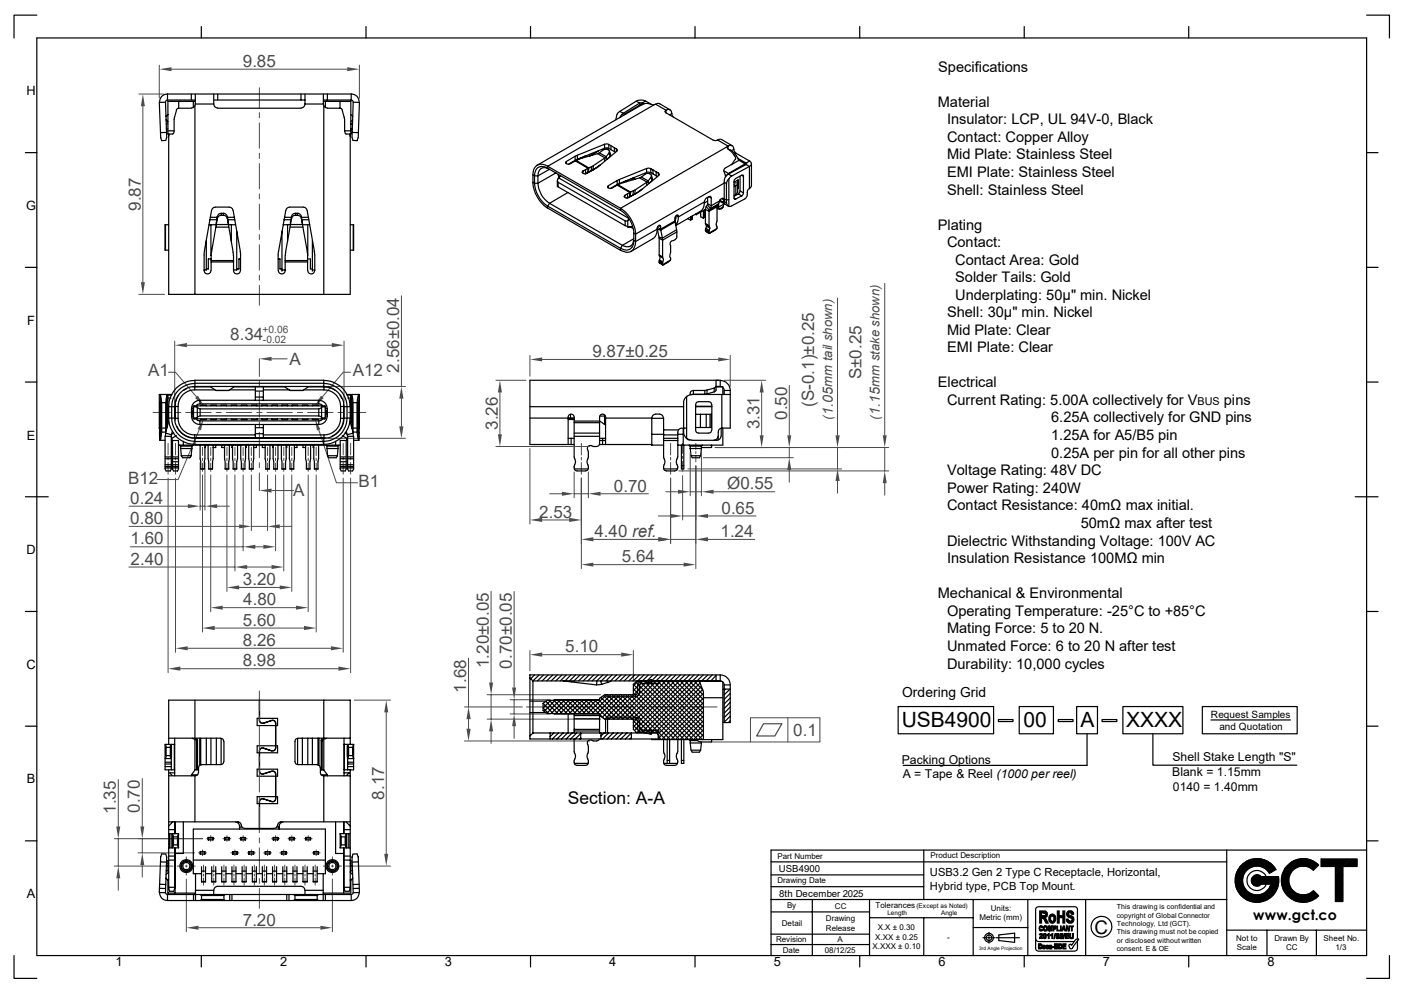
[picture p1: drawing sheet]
<svg xmlns="http://www.w3.org/2000/svg" width="297mm" height="210mm" viewBox="0 0 297 210" stroke-linecap="round" stroke-linejoin="round" font-family="sans-serif">
<defs><g id="words">
<g font-size="4.4">
<text x="190.8" y="153.8">USB4900</text>
<text x="216.5" y="153.7">00</text>
<text x="228.6" y="153.7">A</text>
<text x="238.3" y="153.7">XXXX</text>
</g>
<text font-size="4" x="231.6" y="197.5">C</text>
<text font-size="3.7" x="120.1" y="170">Section: A-A</text>
<g font-size="3.6" fill="#4b4b4b">
<text x="51.3" y="14.2">9.85</text>
<text x="29.8" y="44.6" transform="rotate(-90 29.8 44.6)">9.87</text>
<text x="48.7" y="72">8.34</text>
<text x="61.3" y="77.1">A</text>
<text x="125.3" y="75.5">9.87±0.25</text>
<text x="31.4" y="79.4">A1</text>
<text x="74.6" y="79.4">A12</text>
<text x="84.4" y="78.8" transform="rotate(-90 84.4 78.8)">2.56±0.04</text>
<text x="182.2" y="80.2" transform="rotate(-90 182.2 80.2)">S±0.25</text>
<text x="166.5" y="88.8" transform="rotate(-90 166.5 88.8)">0.50</text>
<text x="172.3" y="86" transform="rotate(-90 172.3 86)">(S-0.1)±0.25</text>
<text x="105.3" y="90.9" transform="rotate(-90 105.3 90.9)">3.26</text>
<text x="160.7" y="90.8" transform="rotate(-90 160.7 90.8)">3.31</text>
<text x="27.1" y="102.3">B12</text>
<text x="27.6" y="106.5">0.24</text>
<text x="62" y="105">A</text>
<text x="75.8" y="103">B1</text>
<text x="129.9" y="104">0.70</text>
<text x="153.8" y="103.4">Ø0.55</text>
<text x="27.6" y="110.9">0.80</text>
<text x="114" y="109.5">2.53</text>
<text x="125.7" y="113.6">4.40 ref.</text>
<text x="152.4" y="113.6">1.24</text>
<text x="152.6" y="108.6">0.65</text>
<text x="27.6" y="115.1">1.60</text>
<text x="27.6" y="119.4">2.40</text>
<text x="131.6" y="118.9">5.64</text>
<text x="51.4" y="123.7">3.20</text>
<text x="51.4" y="128">4.80</text>
<text x="51.4" y="132.3">5.60</text>
<text x="51.4" y="136.6">8.26</text>
<text x="119.5" y="137.9">5.10</text>
<text x="51.3" y="140.9">8.98</text>
<text x="103.4" y="141.3" transform="rotate(-90 103.4 141.3)">1.20±0.05</text>
<text x="108.3" y="141.4" transform="rotate(-90 108.3 141.4)">0.70±0.05</text>
<text x="98.6" y="146.5" transform="rotate(-90 98.6 146.5)">1.68</text>
<text x="167.8" y="155.6">0.1</text>
<text x="24.5" y="172.2" transform="rotate(-90 24.5 172.2)">1.35</text>
<text x="29.6" y="171.9" transform="rotate(-90 29.6 171.9)">0.70</text>
<text x="81.2" y="169.1" transform="rotate(-90 81.2 169.1)">8.17</text>
<text x="51.3" y="195.7">7.20</text>
</g>
<g font-size="3.1">
<text x="198.5" y="15.2">Specifications</text>
<text x="198.4" y="22.6">Material</text>
<text x="200.3" y="26.3">Insulator: LCP, UL 94V-0, Black</text>
<text x="200.3" y="30">Contact: Copper Alloy</text>
<text x="200.3" y="33.7">Mid Plate: Stainless Steel</text>
<text x="200.3" y="37.4">EMI Plate: Stainless Steel</text>
<text x="200.3" y="41.2">Shell: Stainless Steel</text>
<text x="198.4" y="48.5">Plating</text>
<text x="200.3" y="52.3">Contact:</text>
<text x="202.1" y="56">Contact Area: Gold</text>
<text x="202.1" y="59.7">Solder Tails: Gold</text>
<text x="202.1" y="63.4">Underplating: 50µ&quot; min. Nickel</text>
<text x="200.3" y="67.1">Shell: 30µ&quot; min. Nickel</text>
<text x="200.3" y="70.9">Mid Plate: Clear</text>
<text x="200.3" y="74.5">EMI Plate: Clear</text>
<text x="198.4" y="81.9">Electrical</text>
<text x="200.3" y="85.6">Current Rating: 5.00A collectively for V</text>
<text x="222.4" y="89.4">6.25A collectively for GND pins</text>
<text x="258.9" y="85.6">pins</text>
<text x="222.4" y="93.1">1.25A for A5/B5 pin</text>
<text x="200.3" y="100.5">Voltage Rating: 48V DC</text>
<text x="222.4" y="96.8">0.25A per pin for all other pins</text>
<text x="200.3" y="104.2">Power Rating: 240W</text>
<text x="200.3" y="107.9">Contact Resistance: 40mΩ max initial.</text>
<text x="228.6" y="111.7">50mΩ max after test</text>
<text x="200.3" y="115.4">Dielectric Withstanding Voltage: 100V AC</text>
<text x="200.3" y="119.2">Insulation Resistance 100MΩ min</text>
<text x="198.4" y="126.6">Mechanical &amp; Environmental</text>
<text x="200.3" y="130.3">Operating Temperature: -25°C to +85°C</text>
<text x="200.3" y="134">Mating Force: 5 to 20 N.</text>
<text x="200.3" y="137.7">Unmated Force: 6 to 20 N after test</text>
<text x="200.3" y="141.4">Durability: 10,000 cycles</text>
</g>
<text font-size="3" x="265.1" y="194.5">www.gct.co</text>
<text font-size="2.9" x="190.8" y="147.3">Ordering Grid</text>
<g font-size="2.8" fill="#4b4b4b">
<text x="176.1" y="88.8" transform="rotate(-90 176.1 88.8)">(1.05mm tail shown)</text>
<text x="186.1" y="88.8" transform="rotate(-90 186.1 88.8)">(1.15mm stake shown)</text>
</g>
<g font-size="2.7">
<text x="5.6" y="20.2">H</text>
<text x="5.5" y="44.4">G</text>
<text x="5.8" y="68.7">F</text>
<text x="5.7" y="92.9">E</text>
<text x="5.6" y="117.2">D</text>
<text x="5.6" y="141.4">C</text>
<text x="5.7" y="165.7">B</text>
<text x="5.7" y="189.9">A</text>
<text x="24.4" y="204.3">1</text>
<text x="59.3" y="204.3">2</text>
<text x="94.1" y="204.2">3</text>
<text x="128.9" y="204.2">4</text>
<text x="163.7" y="204.2">5</text>
<text x="198.5" y="204.2">6</text>
<text x="233.3" y="204.2">7</text>
<text x="268.1" y="204.2">8</text>
</g>
<g font-size="2.6">
<text x="190.8" y="161.5">Packing Options</text>
<text x="248" y="161">Shell Stake Length &quot;S&quot;</text>
<text x="191" y="164.6">A = Tape &amp; Reel (1000 per reel)</text>
<text x="248" y="164.1">Blank = 1.15mm</text>
<text x="248.1" y="167.2">0140 = 1.40mm</text>
</g>
<g font-size="2.4">
<text x="196.7" y="185.3">USB3.2 Gen 2 Type C Receptacle, Horizontal,</text>
<text x="196.7" y="188.2">Hybrid type, PCB Top Mount.</text>
</g>
<text font-size="2.3" x="253.3" y="85.6">BUS</text>
<g font-size="2.2" fill="#4b4b4b">
<text x="55.5" y="70.4">+0.06</text>
<text x="55.6" y="72.5">-0.02</text>
</g>
<g font-size="2.1">
<text x="256.2" y="151.8">Request Samples</text>
<text x="257.9" y="154.4">and Quotation</text>
</g>
<g font-size="2">
<text x="164.8" y="184.4">USB4900</text>
<text x="164.8" y="189.6">8th December 2025</text>
</g>
<g font-size="1.7">
<text x="164.5" y="181.7">Part Number</text>
<text x="196.8" y="181.6">Product Description</text>
<text x="164.5" y="186.8">Drawing Date</text>
<text x="166.5" y="192">By</text>
<text x="185.2" y="192">Tolerances</text>
<text x="165.4" y="195.8">Detail</text>
<text x="174.7" y="194.8">Drawing</text>
<text x="174.7" y="196.8">Release</text>
<text x="176.6" y="192.2">CC</text>
<text x="185.7" y="196.7">X.X ± 0.30</text>
<text x="207.2" y="194.5">Metric (mm)</text>
<text x="209.6" y="192.6">Units:</text>
<text x="164.2" y="199.2">Revision</text>
<text x="165.6" y="201.4">Date</text>
<text x="174.5" y="201.4">08/12/25</text>
<text x="177.2" y="199.2">A</text>
<text x="184.6" y="200.7">X.XXX ± 0.10</text>
<text x="185.1" y="198.7">X.XX ± 0.25</text>
<text x="200.4" y="198.7">-</text>
<text x="261.5" y="199">Not to</text>
<text x="261.7" y="200.9">Scale</text>
<text x="269.6" y="199">Drawn By</text>
<text x="272.1" y="200.9">CC</text>
<text x="280" y="199">Sheet No.</text>
<text x="282.5" y="200.9">1/3</text>
</g>
<g font-size="1.5">
<text x="236.2" y="194">copyright of Global Connector</text>
<text x="236.3" y="192.2">This drawing is confidential and</text>
<text x="236.3" y="195.8">Technology, Ltd (GCT).</text>
<text x="236.3" y="197.6">This drawing must not be copied</text>
<text x="236.2" y="201.2">consent. E &amp; OE</text>
<text x="236.3" y="199.4">or disclosed without written</text>
</g>
<g font-size="1.4">
<text x="193.8" y="192">(Except as Noted)</text>
<text x="187.7" y="193.6">Length</text>
<text x="199.1" y="193.6">Angle</text>
</g>
<text font-size="1" x="207.1" y="200.9">3rd Angle Projection</text>
</g></defs>
<g fill="none" stroke="#000" stroke-width=".25">
<path d="M112.7 38.6a6.9 6.9 0 0 0 2.9 5.2M112.7 37v1.6M112.7 38.6l.4 .2M112.7 37l.4 .2M113.1 38.8a6.3 6.3 0 0 0 2.8 4.8M113.1 37.2v1.6M113.1 38.8h.7M113.1 37.2h.7M113.6 35l-.4 .3a2.31 2.31 0 0 0-.5 1.7M113.6 35l1.2-.3 1.1 .5M113.8 38.8a5.4 5.4 0 0 0 2.4 4.2M113.8 37.2v1.6"/>
<path d="M114.6 35.2l.7 .1 .6 .3M114.6 35.2a1.59 1.59 0 0 0-1.5 2M115.7 35.6l.1 .1M115.7 35.5a1.45 1.45 0 0 0-1.9 1.7M115.9 35.2v.4M115.9 35.6l15.4 8.9M115.9 35.2l15.4 8.9M116.2 35.8l-2.4 1.4M117.6 36.6l-3.8 2.2M117.9 38.3v1.1l.2 .1M118 37.9l-.1 .3 .1 .3M118.1 36.9l.1 .5"/>
<path d="M118.1 39.5v-.9l14.1 8.1M118.1 39.5l14.1 8.2v-1M118.2 37.7l-.2 .1M118.2 37.7l14.9 8.5M118.5 37.1l-.4 .6M118.6 37.2l-.4 .5M119.8 34.6v-.5l-.2 .3 .1 .2 .5 .1 1.5-.7 2.7 1.6M121.7 33v.9M121.7 33l-1.9 1.1M121.7 33.9l-1.4 .8M121.8 34l-.1 .1M121.8 33.8v.2"/>
<path d="M121.9 34l-.1 .1M121.9 33.9l2.6 1.6M122.1 33.7l-.4 .2M122.1 32.8l-.4 .2M122.3 33.6v.1M122.5 33.6h.1M122.8 33.4v.1M122.9 33.5l-1 .4M123.3 36.2l-.2 .2 .3 .3 .4 .1 .6-.4M123.3 36.2v.4M123.7 36.7h.2M123.7 33l-.8 .5"/>
<path d="M123.9 35.8v.9M124.4 35.6v.8M124.4 35.6l-1.1 .6M124.5 35.5v.9M124.5 35.5l-.1 .1M125.1 36.1l-.7 .3M125.1 32.8h-.1h.4M125.1 35.2v.9M125.1 35.2l-.6 .3M125.2 32.8h.1M125.4 35.9l-.3 .2M125.5 35l-.1 .9"/>
<path d="M125.5 35l-.4 .2M126.2 32v.1M126.4 32.5l-3.5 1M126.4 32.5l1.6 .9M126.6 31.9l-1.8 1.1M126.8 32.3l1.4 .8M126.8 32.3l-.4 .2M126.9 34.9l-1.5 1M127.9 31.4h.9M127.9 30.5l.5-.1 .4 .1M127.9 31.4l-5.8 2.3v-.9M127.9 30.5l-5.8 2.3"/>
<path d="M127.9 30.5v.9M128 33.4l-.1 .7M128 33.4l-2.5 1.6M128.2 33.1l-.2 .3M128.2 33.1l.2 .6M128.5 31.3l-.4 .3M128.7 39.3l-.1 .4 .5 .2 1.5-.8 2.6 1.6M128.7 39.3v.4M128.8 30.5v.9M128.8 31.4l1.4 .8M128.8 30.5l1.6 1M128.8 32.4l-.6 .7"/>
<path d="M128.8 32.4l.3 .6M128.9 31.9l.3 .7-.1 .4M128.9 31.9l-.2-.2a.88 .88 0 0 0-1.1 0l-.8 .6M128.9 31.9l-.1 .5M129.1 33l-.3 .3M129.2 30.8v.8M130 31.2v.9M130.4 31.5l.2 .3-.1 .2-4.1 3.3-2.5 1.5M130.4 31.5v.5M130.5 24.2l-.2 1.1M130.6 38.2v.8M130.6 38.2l-1.9 1.1"/>
<path d="M130.6 39l-1.5 .9M130.6 39.1v.1M130.6 24v.2M130.8 39.1l-.2 .1M131 38.8l-.4 .2M131 38l-.4 .2M131.1 23.6l-.5 .4M131.1 23.6l.8 .3M131.3 24.6l-.2 .3M131.5 24.2l-.2 .5M131.7 24.2l-.1 .1M131.8 38.6l-1.1 .5 2.7 1.5-.1 .9"/>
<path d="M131.9 23.9l-.3 .3M132 38.4l.1 .1M132.2 24.1l-.3 .3M132.2 24.1l.2 .1M132.3 38.3l.2 .1M132.7 38.1l-.9 .5M133.5 37.8l.4 .2M133.9 37.7l.4 .2M134.6 21.4l-3.5 2.2M134.6 21.4l.7 .4M135.3 37.6l-3.5 1M135.3 37.6l1.6 .9"/>
<path d="M135.3 21.8h.5M135.3 21.8l-3.4 2.1M135.3 21.8v.4M135.7 37.4l1.4 .9M135.7 37.4l-.4 .2M135.8 22.1l-22.2 12.9M135.8 21.8v.3M135.8 21.8l.4 .2M135.9 22.1l-.2-.1-3.5 2.1M136.6 21.4l-1-.2-1 .2M136.6 21.4l-.8 .4M136.6 21.4l1.2 .6"/>
<path d="M136.8 36.5h.9M136.8 35.6l.9 .1M136.8 36.5l-5.8 2.3v-.8M136.8 35.6l-5.8 2.4M136.8 35.6v.9M136.9 38.5l-.1 .7M136.9 38.5l-2.5 1.7M137.1 38.3l-.2 .2M137.1 38.3l.2 .5M137.7 35.7v.8M137.7 36.5l1.4 .8M137.7 35.7l1.6 .9"/>
<path d="M137.7 37.5l-.6 .8M137.7 37.5l.2 .7M137.8 37.1l.2 .8-.1 .3M137.8 37.1l-.2-.2a.88 .88 0 0 0-1.1-.1l-.8 .6M137.8 37.1l-.1 .4M137.9 38.2l-.2 .3M138.1 35.9v.9M138.4 22.1l-1.8-.2-.8 .3M138.4 22.1l-22.5 13.1M138.7 22l.7-.1 2.3 1.3M138.7 22l2.2 1.3M138.7 22l-.3 .1"/>
<path d="M138.8 36.3v.9M139.3 36.6l.2 .3-.1 .2-4.1 3.4-2.5 1.4M139.3 36.6v.5M140.9 23.3l-.2 .3 .2 .3M140.9 23.9l9.9 5.7 .5 .1 .5-.1M140.9 23.3v.6M141.7 23.2l.3 .4 .1 .4M141.7 23.2l-.4-.1-.4 .2M142.1 24l.2 .6M142.1 24l-.5 .3M142.4 24.6v.1M151.8 29.6l.7-.2 2.4 1.4"/>
<path d="M151.8 29.6l2.2 1.3M153.2 36.3l.3 1M153.2 36.1l.9 .6M153.2 38.6l.5 .2v4.1l-.5-.3zM153.2 38.7l-18.7 10.8M153.5 37.4l-.3 1.1M153.5 37.2h.1M153.5 37.3v.1M153.8 31l-22.5 13.1M154 31.5l.1 .1M154 30.9v.6l-.2-.5M154 30.9l-.2 .1"/>
<path d="M154.1 31.6l.3 .3-.1-.3M154.1 36.7l-.3 .3M154.1 36.8l-.6 .5M154.1 36.8l.7 .4M154.2 37.8l-.5 .8v.2M154.2 37.8v5.8M154.4 31.8l.2-.1 .4 .4 .8 .9M154.5 31.9l.8 .9M154.8 37.2l-.6 .6M154.9 30.8l.3 .3v.5M154.9 30.8l-.5-.1-.4 .2M154.9 34.6l-1.6 1-.2 .3 .1 .4"/>
<path d="M155.2 32.8l.3 .3M155.2 31.6l.2 .6M155.2 31.6l-.5 .3M155.3 38.7h.7l-.3 .6M155.3 39l.4 .3M155.5 32.2l.2 .2M155.5 33.1l.1 .6M155.5 33.7l-.6 .9M155.7 39.3l-.4 .2M155.7 39.3v1.8M155.7 32.4l-.3 .2M155.7 32.4l2.9 1.7"/>
<path d="M155.7 33l.3 .4M155.9 38.2h.1M156 33.3l.1 .1M156 33.4l.3 .5M156 38.2v2.3l-.3 .6M156.1 33.5l1.7 1M156.2 38l-.2 .2M156.2 38l-1 .6M156.2 38v1.9h-.2M156.5 37.2v3.2M156.9 37.1h.3l.1 .2M156.9 37.1l-1.3 .6-.3 .5v3.7"/>
<path d="M156.9 37.1l.4 .2M157.3 37.3v3.5M157.6 34.7l-1.3-.8-1.6 .9M157.6 34.7l-3.5 2M157.6 34.7v.2M157.8 34.5l.1 .2-.1 .1M157.8 34.8l-3.7 2M157.8 34.8l.7 .4M157.8 34.5v.3M158.5 35.2v4.7l-.4 .5-.1 1.1-.4 .6-2.8 1.4-.6 .1M158.5 35.2l-3.7 2M158.6 39.9h-.1"/>
<path d="M158.6 34.1l.4 .6M158.6 34.1l-.8 .4M159 34.7v4.6l-.4 .5M159 34.7l-.2 .3-.3 .2M115.6 43.8l.1 .1M115.7 43.9l.2 .1M115.9 43.6v.4M115.9 44l15.4 8.9M115.9 43.6l15.4 8.9M116.2 43l-.3 .6M116.2 43l15.5 8.9M120.1 40.7l-3.9 2.3"/>
<path d="M131.3 44.1l.2 .1M131.3 52.5h.1M131.3 44.5a6 6 0 0 1 2.8 4.8M131.3 52.9l1.4 .5 .8-.2M131.3 44.1v.4M131.3 52.5v.4M131.5 44.2a7.2 7.2 0 0 1 3 5.3M131.7 51.9l-.4 .6M132.2 41.3l-.2 .3 .2 .2 .4 .1 .6-.3M132.2 41.3v.5M132.3 47.7l.5 .2M132.8 41v.9h-.2"/>
<path d="M132.8 46.6l-.6 .1M132.8 46.6v1.4l1-.1M133 48h.1M133 46.5l-.2 .1M133.1 46.4l-.1 .1M133.1 46.5h-.1M133.2 40.7v.9M133.2 40.7l-1 .6M133.3 48l.6 .3M133.8 52.1a1.52 1.52 0 0 1-2.4 .5M133.8 47.9l-.7 .2M133.9 41.2l-.7 .4"/>
<path d="M134 50.9a1.38 1.38 0 0 1-.9 1.3 1.38 1.38 0 0 1-1.4-.3M134 40.3l-.1 .9M134 40.3l-.8 .4M134.1 50.9l-.1 .6-.2 .7M134.1 50.9l.4 .2M134.1 49.3l.4 .2M134.1 49.3v1.6M134.1 50.5l-2.4 1.4M134.3 41l-.4 .2M134.4 40.2l-.1 .8M134.4 40.2l-.4 .1M134.5 51.1a2.51 2.51 0 0 1-1 2.1"/>
<path d="M134.5 49.5v1.6M135.8 40l-1.5 1M139 48.5l-.1 .8a1.77 1.77 0 0 1-.8 1.2l-4.6 2.7M139 48.5l-4.5 2.6M139.1 48.1l.6 .4M139.1 47.9l-.1 .6M139.4 47.7l.3 .2M139.4 50.1l.7 .3M139.4 50.1v.3M139.4 53.9l.2 .5-.1 .6M139.4 55.4l.8 .6M139.4 55.1v.1"/>
<path d="M139.4 55.4l.8 .5M139.4 55.2l.8 .5M139.4 53.9l.8 .4M139.4 50.4l.8 .4M139.4 50.4v3.5M139.4 55.2v.2M139.5 55l.7 .4M139.5 54.1l.7 .5M139.5 55v.1M139.7 47.9l-.2-.2-.4 .2M139.7 48.5l.4 1.9M139.7 47.9v.6"/>
<path d="M140.1 50.4l.1 .4M140.2 54.3l.1 .5-.1 .9M140.2 56h.1M140.2 50.8v3.5M140.2 55.7v.3M140.4 56h-.2M141.4 55.4l-1 .6M141.8 55l-.4 .4M141.8 55l-1.6 1M142.8 46.9l-3 1.8-.7-.2 .3 1.6M142.8 46.9l.3 1.7M142.8 46.7l-3.1 1.8"/>
<path d="M142.8 46.2v.1M143 45.8l-.1 .4M143 45.7l-.3 1M143 47.4l-.1 .2M143.1 45.6l.4 .3M143.1 45.5l.4 .2M143.1 48.6l-3 1.8M143.1 48.6l.1 .4M143.2 49v1a1.11 1.11 0 0 1-1.1 1l-.3 .3v.5a4.2 4.2 0 0 1-.1 2.3l.1 .9M143.2 49l-3 1.8M143.3 47.2l-.2 .2M143.5 45.9l-.3 1.2"/>
<path d="M143.5 45.7l-.2-.2-.4 .3-.1 1.1M143.5 45.7v.2M145.6 46.2l.5 .4M146.1 45.9v.3M146.1 46.2v.4M146.4 45.7v.3M146.4 46v.4l-.3 .2M146.4 46l-.3 .2M147.1 45.3l.2 .1M147.3 45.2v.2M148.2 44.9l.1 1 .5 .2M148.8 44.5v1.2"/>
<path d="M148.8 45.7v.4M149 42.7a2.05 2.05 0 0 1-.9 2l-5.1 3M149 42.7l-5.5 3.2M149.1 44.3v1.3M149.1 45.6l-.3 .1M149.1 45.6v.4l-.3 .1M149.2 47.3l.1 .2M149.2 48.8l.2 .2 .6 .3M149.2 48.8l.8 .4M149.2 48.6l.8 .4M149.2 47.3l.8 .4M149.2 44.3l.8 .4"/>
<path d="M149.2 44.3l-1.9 1.1M149.2 44.3v3M149.2 48.6v.2M149.3 47.5l.1 .3-.1 .5 .7 .4M149.3 47.5l.7 .4M149.4 48.3l-.2 .3M149.4 43.7l-.2 .6M149.4 43.7l.6 .7M149.4 47.8l.8 .4M149.6 43.3l.7 .8M149.6 43.3l-.2 .4M149.7 43.1l.8 .4"/>
<path d="M149.7 42.5l-.8 .5M149.7 41.7v1.4M149.7 43.1l-.1 .2M149.9 41.6a1.21 1.21 0 0 0-.9 1.1M149.9 41.6l.3-.1 .3 .4M149.9 41.6l.6 .3M150 44.7v3M150 49v.3M150 47.7v.2M150 47.9l.2 .3M150 44.4v.3M150 48.7v.3"/>
<path d="M150.2 48.2l-.2 .5M150.2 49.3h-.2M150.3 44.1l-.3 .3M150.5 43.5l-.2 .6M150.5 41.9v1.6M151.6 48.4l-1.4 .9M151.7 43.9h.1M151.7 43.7v3l-.2 .5 .2 1-1.7 1.1M151.7 43.7l-1.7 1M151.7 43.5v.2M151.7 43.6l.3 .2M151.7 43.5l-1.7 .9"/>
<path d="M152 43.1l-1.7 1M152 43.1l-.3 .4M152 43v.8M152.2 42.5l-.2 .6M152.2 42.5l-1.7 1M152.4 42.2l-.2 .3M152.4 42.4v.3l.8 .4M152.4 42.3l.7 .5M152.4 42.4h.1M152.7 42l.4 .3M152.7 43.9l-.5 .2-.5-.1M153 41.9v.1"/>
<path d="M153 43.8l-.6 .4-.7-.1M153 41.9l-.6 .3M153 41.9l.1 .4M153 43.8l-.2 .1M153.1 43.2l-.1 .6M153.1 42.8l.1 .3M153.1 42.3v.5M153.2 42.6l.1 .5 .8 .5M153.2 42l.5 .3 .5-.1M153.2 43.1l-1.2 .7M153.2 43.1l.1 .1M153.7 42.9l.2 .5 .3 .2"/>
<path d="M155.3 41.9l.1 .2h.2M155.3 41.9l.3 .2M155.7 41.1l-.4 .2M156.2 41l.7 .4M156.2 41l-.9 .5M156.4 40.8l-.2 .2M156.4 40.7v.1M156.5 40.4l-.1 .4M156.5 40.4l.8 .4M156.9 41.4l-1.3 .7M157.3 40.8l-.4 .6M54.4 151.9h4.3v1.5h-4.3z"/>
<path d="M54.4 157.7h4.3v1.5h-4.3zM54.9 148.1v4.2l.1 .4 .5 .3 2-.7M54.9 148.1v4.2l.3 .5 .5 .1M57.5 152.3l.6 .1 .2 .5v5.5l-.2 .3-.4 .1-2.2-.7-.4 .2-.2 .5v4.3l.1 .4 .5 .2 2-.6M57.5 158.8l-2-.6-.5 .2-.1 .4v4.3l.1 .3 .5 .3 2.2-.6 .5 .2 .1 .4v5.2l-.2 .5-.4 .2-2-.7M57.5 152.4l-1.8 .6M57.5 152.4l.5 .1 .3 .4v5.3l-.3 .4-.5 .1M54.4 162.7h4.3v1.5h-4.3zM54.4 168.5h4.3v1.5h-4.3zM55.7 169l-.5 .1-.3 .4v5.7M55.7 168.9l-.6 .1-.2 .5v5.7M55.7 168.9l1.8 .6"/>
<path d="M57.5 163.1l.5 .1 .3 .5v5.2l-.3 .5-.5 .1"/>
</g>
<g fill="none" stroke="#4b4b4b" stroke-width=".21">
<path d="M54.9 18.6v4.2M54.9 23.8v1.1M54.9 26v5.4M54.9 32.4v1.1M54.9 34.6v5.3M54.9 41v1.1M54.9 43.2v5.3M54.9 49.6v1.1M54.9 51.8v5.3M54.9 58.2v1.1M54.9 60.4v4.1M54.9 75.9v3.7"/>
<path d="M32.4 87.2h3.7M35.6 93.8v2.4M35.6 96.7v.6M35.6 97.8v2.5M37.1 93.8v2.4M37.1 96.7v.6M37.1 97.8v2.5M37.2 87.2h1M39.3 87.2h5.4M42.8 94.6v1.7M42.8 96.9v.5M42.8 97.9v1.8"/>
<path d="M44.6 94.6v1.7M44.6 96.9v.5M44.6 97.9v1.8M45.7 87.2h1.1M47.9 87.2h5.4M48 94.6v1.7M48 96.9v.5M48 97.9v1.8M49.7 94.6v1.7M49.7 96.9v.5M49.7 97.9v1.8M51.4 94.6v1.7"/>
<path d="M51.4 96.9v.5M51.4 97.9v1.8M53.2 94.6v1.7M53.2 96.9v.5M53.2 97.9v1.8M54.3 87.2h1.1M54.9 80.7v1.1M54.9 82.8v5.4M54.9 89.3v1.1M54.9 91.4v5.4M54.9 97.9v1M56.5 87.2h5.3"/>
<path d="M56.6 94.6v1.7M56.6 96.9v.5M56.6 97.9v1.8M58.3 94.6v1.7M58.3 96.9v.5M58.3 97.9v1.8M60 94.6v1.7M60 96.9v.5M60 97.9v1.8M61.7 94.6v1.7M61.7 96.9v.5M61.7 97.9v1.8"/>
<path d="M62.9 87.2h1.1M65.1 87.2h5.3M65.2 94.6v1.7M65.2 96.9v.5M65.2 97.9v1.8M66.9 94.6v1.7M66.9 96.9v.5M66.9 97.9v1.8M71.5 87.2h1.1M72.6 93.8v2.4M72.6 96.7v.6M72.6 97.8v2.5"/>
<path d="M73.7 87.2h3.7M74.2 93.8v2.4M74.2 96.7v.6M74.2 97.8v2.5M123 93.8v2.4M123 96.7v.6M123 97.8v2.5M141.9 93.8v2.4M141.9 96.7v.6M141.9 97.8v2.5M144.4 93.8v2.1M144.4 96.5v.5"/>
<path d="M144.4 97.5v2.2M147.2 93.8v1.3M147.2 95.5v.4M147.2 96.3v1.3M54.9 100v3.7M54.9 146.1v4.2M54.9 151.4v1.1M54.9 153.6v5.3M111.4 149.5h5.6M118.1 149.5h1.1M120.2 149.5h5.4M126.7 149.5h1.1"/>
<path d="M128.8 149.5h5.4M135.3 149.5h1.1M137.4 149.5h5.4M143.9 149.5h1M146 149.5h5.7M42.8 179.7v.5M43.7 177.4h.7M44.5 177.4h.1M44.6 176.7v.5M44.6 177.3v.1M44.6 177.5v.5M44.7 177.4h.7"/>
<path d="M47.2 177.4h.6M47.9 177.4h.1M48 176.7v.5M48 177.3v.1M48 177.5v.5M48.2 177.4h.7M49.7 179.7v.5M50.6 177.4h.7M51.4 177.4h.1M51.4 176.7v.5M51.4 177.3v.1M51.4 177.5v.5"/>
<path d="M51.6 177.4h.7M53.2 179.7v.5M54.9 160v1.1M54.9 162.1v5.4M54.9 168.6v1.1M54.9 170.7v5.4M54.9 177.2v1.1M54.9 179.3v5.4M56.6 179.7v.5M57.4 177.4h.7M58.3 177.4h.1M58.3 176.7v.5"/>
<path d="M58.3 177.3v.1M58.3 177.5v.5M58.5 177.4h.6M60 179.7v.5M60.9 177.4h.7M61.7 177.4h.1M61.7 176.7v.5M61.7 177.3v.1M61.7 177.5v.5M61.9 177.4h.7M64.3 177.4h.7M65.1 177.4h.1"/>
<path d="M65.2 176.7v.5M65.2 177.3v.1M65.2 177.5v.5M65.3 177.4h.7M66.9 179.7v.5M37.5 183.2h1.3M39.2 183.2h.4M39.4 181.2v1.3M39.4 182.9v.5M39.4 183.8v1.3M40 183.2h1.3M42 180.4h.7"/>
<path d="M42.8 180.4h.1M42.8 180.3v.1M42.8 180.5v.5M43 180.4h.7M43.1 182.9v1.5M43.1 184.9v.4M43.1 185.7v1.5M45.2 182.9v1.5M45.2 184.9v.4M45.2 185.7v1.5M47.4 182.9v1.5M47.4 184.9v.4"/>
<path d="M47.4 185.7v1.5M48.9 180.4h.7M49.5 182.9v1.5M49.5 184.9v.4M49.5 185.7v1.5M49.7 180.4h.1M49.7 180.3v.1M49.7 180.5v.5M49.9 180.4h.6M51.6 182.9v1.5M51.6 184.9v.4M51.6 185.7v1.5"/>
<path d="M52.3 180.4h.7M53.1 180.4h.1M53.2 180.3v.1M53.2 180.5v.5M53.3 180.4h.7M53.8 182.9v1.5M53.8 184.9v.4M53.8 185.7v1.5M54.9 185.8v1M54.9 187.9v4.2M55.8 180.4h.6M55.9 182.9v1.5"/>
<path d="M55.9 184.9v.4M55.9 185.7v1.5M56.5 180.4h.1M56.6 180.3v.1M56.6 180.5v.5M56.8 180.4h.6M58.1 182.9v1.5M58.1 184.9v.4M58.1 185.7v1.5M59.2 180.4h.7M60 180.4h.1M60 180.3v.1"/>
<path d="M60 180.5v.5M60.2 180.4h.7M60.2 182.9v1.5M60.2 184.9v.4M60.2 185.7v1.5M62.4 182.9v1.5M62.4 184.9v.4M62.4 185.7v1.5M64.5 182.9v1.5M64.5 184.9v.4M64.5 185.7v1.5M66 180.4h.7"/>
<path d="M66.7 182.9v1.5M66.7 184.9v.4M66.7 185.7v1.5M66.8 180.4h.2M66.9 180.3v.1M66.9 180.5v.5M67.1 180.4h.6M68.4 183.2h1.3M70.1 183.2h.5M70.3 181.2v1.3M70.3 182.9v.5M70.3 183.8v1.3"/>
<path d="M71 183.2h1.3"/>
</g>
<path d="M41.3 84.2l.6-.5 1.2 2z" fill="#4b4b4b"/>
<path d="M35.6 78.7h1.5l4.5 5.2" fill="none" stroke="#4b4b4b" stroke-width=".21"/>
<path d="M43.1 88.7l-.6 2.3-.7-.3z" fill="#4b4b4b"/>
<path d="M42.2 90.8l-4.5 10.6h-4.5" fill="none" stroke="#4b4b4b" stroke-width=".21"/>
<path d="M67.9 83.7l.6 .5-1.8 1.5z" fill="#4b4b4b"/>
<path d="M74.1 78.7h-1.5l-4.4 5.2" fill="none" stroke="#4b4b4b" stroke-width=".21"/>
<path d="M66.7 88.7l1.1 2.1-.7 .2z" fill="#4b4b4b"/>
<path d="M33.7 13.8v6.9M36.3 14.6h37.1M76 13.8v7M67.4 90.9l3.8 11.2h4.4" fill="none" stroke="#4b4b4b" stroke-width=".21"/>
<g fill="#4b4b4b">
<path d="M33.7 14.6l2.6-.4v.9z"/>
<path d="M73.4 14.2l2.6 .4-2.6 .5z"/>
</g>
<path d="M29.4 19.9h5.2M30.2 22.5v37.2M29.4 62.3h5.4" fill="none" stroke="#4b4b4b" stroke-width=".21"/>
<g fill="#4b4b4b">
<path d="M29.8 59.7h.8l-.4 2.6z"/>
<path d="M30.2 19.9l.4 2.6h-.8z"/>
</g>
<path d="M37 72.1v13.1M39.5 73h30.7M72.8 72.1v13.1" fill="none" stroke="#4b4b4b" stroke-width=".21"/>
<g fill="#4b4b4b">
<path d="M37 73l2.5-.5v.9z"/>
<path d="M70.2 72.5l2.6 .5-2.6 .4z"/>
</g>
<path d="M84.9 62.6v19.1M69.3 92.7h16.5M69.3 81.7h16.5M84.9 84.3v5.9" fill="none" stroke="#4b4b4b" stroke-width=".21"/>
<g fill="#4b4b4b">
<path d="M84.5 90.2h.8l-.4 2.5z"/>
<path d="M84.9 81.7l.4 2.6h-.8z"/>
</g>
<path d="M42.3 97.8v10.1M43.3 97.8v10.1M27.3 107h12.5M42.3 107h1M45.9 107h2.6" fill="none" stroke="#4b4b4b" stroke-width=".21"/>
<g fill="#4b4b4b">
<path d="M43.3 107l2.6-.4v.9z"/>
<path d="M39.8 106.6l2.5 .4-2.5 .5z"/>
</g>
<path d="M27.3 111.3h23.3M53.2 100.4v11.8M53.2 111.3h3.4M56.6 100.4v11.8M59.2 111.3h2.5" fill="none" stroke="#4b4b4b" stroke-width=".21"/>
<g fill="#4b4b4b">
<path d="M56.6 111.3l2.6-.4v.8z"/>
<path d="M50.6 110.9l2.6 .4-2.6 .4z"/>
</g>
<path d="M27.6 115.6h23.8M51.4 100.4v16.1M54 115.6h1.7M58.3 100.4v16.1" fill="none" stroke="#4b4b4b" stroke-width=".21"/>
<g fill="#4b4b4b">
<path d="M55.7 115.2l2.6 .4-2.6 .5z"/>
<path d="M51.4 115.6l2.6-.4v.9z"/>
</g>
<path d="M27.3 119.9h22.4M49.7 100.4v20.4M52.3 119.9h5.1M60 100.4v20.4" fill="none" stroke="#4b4b4b" stroke-width=".21"/>
<g fill="#4b4b4b">
<path d="M57.4 119.5l2.6 .4-2.6 .4z"/>
<path d="M49.7 119.9l2.6-.4v.8z"/>
</g>
<path d="M48 100.4v24.7M61.7 100.4v24.7M50.6 124.2h8.6" fill="none" stroke="#4b4b4b" stroke-width=".21"/>
<g fill="#4b4b4b">
<path d="M48 124.2l2.6-.4v.9z"/>
<path d="M59.2 123.8l2.5 .4-2.5 .5z"/>
</g>
<path d="M44.6 100.4v29M65.2 100.4v29M47.1 128.5h15.5" fill="none" stroke="#4b4b4b" stroke-width=".21"/>
<g fill="#4b4b4b">
<path d="M44.6 128.5l2.5-.4v.8z"/>
<path d="M62.6 128.1l2.6 .4-2.6 .4z"/>
</g>
<path d="M42.8 100.4v33.3M66.9 100.4v33.3M45.4 132.8h18.9" fill="none" stroke="#4b4b4b" stroke-width=".21"/>
<g fill="#4b4b4b">
<path d="M42.8 132.8l2.6-.4v.8z"/>
<path d="M64.3 132.4l2.6 .4-2.6 .4z"/>
</g>
<path d="M37.1 101.1v36.8M72.6 101.1v36.8M39.7 137.1h30.3" fill="none" stroke="#4b4b4b" stroke-width=".21"/>
<g fill="#4b4b4b">
<path d="M37.1 137.1l2.6-.4v.8z"/>
<path d="M70 136.7l2.6 .4-2.6 .4z"/>
</g>
<path d="M35.6 101.1v41.2M74.2 101.1v41.2M38.1 141.4h33.5" fill="none" stroke="#4b4b4b" stroke-width=".21"/>
<g fill="#4b4b4b">
<path d="M35.6 141.4l2.5-.4v.8z"/>
<path d="M71.6 141l2.6 .4-2.6 .4z"/>
</g>
<path d="M74.9 148.1h7.7M81.7 150.6v30M73.1 183.2h9.5" fill="none" stroke="#4b4b4b" stroke-width=".21"/>
<g fill="#4b4b4b">
<path d="M81.7 148.1l.4 2.5h-.8z"/>
<path d="M81.3 180.6h.8l-.4 2.6z"/>
</g>
<path d="M24.2 177.4h18.6M25 164.9v9.9M25 177.4v5.8M24.2 183.2h12.4M25 185.7v2.6" fill="none" stroke="#4b4b4b" stroke-width=".21"/>
<g fill="#4b4b4b">
<path d="M25 183.2l.4 2.5h-.8z"/>
<path d="M24.6 174.8h.8l-.4 2.6z"/>
</g>
<path d="M29.2 177.4h13.6M30.1 164.7v10.1M30.1 177.4v3M29.2 180.4h11.9M30.1 182.9v2.6" fill="none" stroke="#4b4b4b" stroke-width=".21"/>
<g fill="#4b4b4b">
<path d="M30.1 180.4l.4 2.5h-.8z"/>
<path d="M29.7 174.8h.8l-.4 2.6z"/>
</g>
<path d="M39.4 185.9v11.1M42 196.2h25.8M70.3 185.9v11.1" fill="none" stroke="#4b4b4b" stroke-width=".21"/>
<g fill="#4b4b4b">
<path d="M39.4 196.2l2.6-.4v.8z"/>
<path d="M67.8 195.8l2.5 .4-2.5 .4z"/>
</g>
<path d="M112.1 137.6v4.2M114.7 138.5h16.7M134 137.6v6.3" fill="none" stroke="#4b4b4b" stroke-width=".21"/>
<g fill="#4b4b4b">
<path d="M112.1 138.5l2.6-.5v.9z"/>
<path d="M131.4 138l2.6 .5-2.6 .4z"/>
</g>
<path d="M99.1 139.2v10.3M98.3 149.5h12.2M98.3 156.7h26.5M99.1 152.1v2" fill="none" stroke="#4b4b4b" stroke-width=".21"/>
<g fill="#4b4b4b">
<path d="M98.7 154.1h.9l-.5 2.6z"/>
<path d="M99.1 149.5l.5 2.6h-.9z"/>
</g>
<path d="M108.8 125.1v20.3M107.9 148h8.5M107.9 151h8.5M108.8 148v3M108.8 153.6v2.6" fill="none" stroke="#4b4b4b" stroke-width=".21"/>
<g fill="#4b4b4b">
<path d="M108.8 151l.4 2.6h-.9z"/>
<path d="M108.3 145.4h.9l-.4 2.6z"/>
</g>
<path d="M103.9 125v19.3M103 146.9h24M103 152.1h24M103.9 146.9v5.2M103.9 154.7v2.5" fill="none" stroke="#4b4b4b" stroke-width=".21"/>
<g fill="#4b4b4b">
<path d="M103.9 152.1l.4 2.6h-.8z"/>
<path d="M103.5 144.3h.8l-.4 2.6z"/>
</g>
<path d="M161.5 153.1h3.9l-1.5 2.5h-3.8z" fill="none" stroke="#4b4b4b" stroke-width=".25"/>
<path d="M112.1 75.2v4.4M114.7 76h37.2M154.5 75.2v6.5M150.5 156.9h8.2M158.7 151.8h14.7v5.1h-14.7zM166.7 151.8v5.1" fill="none" stroke="#4b4b4b" stroke-width=".21"/>
<g fill="#4b4b4b">
<path d="M112.1 76l2.6-.4v.8z"/>
<path d="M151.9 75.6l2.6 .4-2.6 .4z"/>
</g>
<path d="M112.1 94.9v15.9M114.7 110h5.7M123 101.1v9.7" fill="none" stroke="#4b4b4b" stroke-width=".21"/>
<g fill="#4b4b4b">
<path d="M112.1 110l2.6-.5v.9z"/>
<path d="M120.4 109.5l2.6 .5-2.6 .4z"/>
</g>
<path d="M121.5 99.8v5.5M124.5 99.8v5.5M116.3 104.4h2.6M121.5 104.4h3M127 104.4h10.2" fill="none" stroke="#4b4b4b" stroke-width=".21"/>
<g fill="#4b4b4b">
<path d="M118.9 104l2.6 .4-2.6 .4z"/>
<path d="M124.5 104.4l2.5-.4v.8z"/>
</g>
<path d="M147.2 98.5v21.8M123 101.1v19.2M125.5 119.4h19.1" fill="none" stroke="#4b4b4b" stroke-width=".21"/>
<g fill="#4b4b4b">
<path d="M123 119.4l2.5-.4v.8z"/>
<path d="M144.6 119l2.6 .4-2.6 .4z"/>
</g>
<path d="M147.2 98.5v11.5M139.2 109.1h2.6M144.4 100.6v9.4M144.4 109.1h2.8M149.8 109.1h10.1" fill="none" stroke="#4b4b4b" stroke-width=".21"/>
<g fill="#4b4b4b">
<path d="M141.8 108.7l2.6 .4-2.6 .4z"/>
<path d="M147.2 109.1l2.6-.4v.8z"/>
</g>
<path d="M147.2 98.5v16.4M136.7 114.1h2.6M141.9 101.1v13.8M141.9 114.1h5.3M149.8 114.1h9.8" fill="none" stroke="#4b4b4b" stroke-width=".21"/>
<g fill="#4b4b4b">
<path d="M139.3 113.6l2.6 .5-2.6 .4z"/>
<path d="M147.2 114.1l2.6-.5v.9z"/>
</g>
<path d="M151.3 94.6h10.7M153.2 80.4h8.8M161.1 83v9.1" fill="none" stroke="#4b4b4b" stroke-width=".21"/>
<g fill="#4b4b4b">
<path d="M160.7 92.1h.8l-.4 2.5z"/>
<path d="M161.1 80.4l.4 2.6h-.8z"/>
</g>
<g fill="none" stroke="#000" stroke-width=".25">
<path d="M35.4 19.9a1.66 1.66 0 0 0-1.7 1.7M35.4 19.9v1.3M35.4 19.9h38.9M40.5 19.9v1.3M41.3 19.9v2.1M45.2 19.9v2.1M46.1 19.9v1.3M63.7 19.9v1.3M64.5 19.9v2.1M68.4 19.9v2.1M69.3 19.9v1.3M74.3 19.9a1.66 1.66 0 0 1 1.7 1.7"/>
<path d="M74.3 19.9v1.3M33.7 21.7l1.3-.1 .3 7.5-.2 .6h-.9l-.2-.6zM35.1 25.3l.4 .5M35.2 27.2h.3M35.2 26.2h.3M35.2 28l-1.2 .1M35.4 21.2l-.3 .1-.1 .3M35.4 21.2h5.9M35.5 27.7h1.3M35.6 24.2l-.5 .4M35.7 28.7v33.6h38.4v-33.6M35.7 28.3v.2"/>
<path d="M35.8 28.3l-.1 .5M36.9 24.8l-.1 2.9M37.3 23.3l-.4 1.5M37.8 21.4v1.5M40.5 22.9h-2.7l-.5 .4M40.9 21.4v1.4M41.2 22.4v39.9M41.3 22l-.2 .6-.6 .2M41.3 21.4h-5.8v6.9h1.2l.1-.6M41.3 22h3.9M45.2 22l.3 .6 .6 .2M45.2 21.2h19.3"/>
<path d="M46.1 22.9h17.6M64.5 22l-.2 .6-.6 .2M64.5 22h3.9M68.4 22l.3 .6 .6 .2M68.4 21.4h5.8v6.9h-1.1l-.2-.6M68.4 21.2h5.9M68.5 22.4v39.9M68.8 21.4v1.4M69.3 22.9h2.7l.4 .4M71.9 21.4v1.5M72.4 23.3l.4 1.5M72.8 24.8l.1 2.9"/>
<path d="M72.9 27.7h1.3M74 28.3l.1 .5M74.1 28.3v.2M74.2 27.2h.3M74.2 26.2h.4M74.2 24.2l.4 .4M74.3 21.2l.3 .1 .1 .3M74.5 28l1.3 .1M74.6 25.3l-.4 .5M74.7 21.6l1.3 .1-.2 7.4-.3 .6h-.8l-.2-.6zM35 47.5v5.4M35.6 47.5h-.7v5.4h.7"/>
<path d="M43.2 53.2l1.7-9.1 .7-.3 3.3 .1 .4 .6 1.6 9v3.7M43.3 53.2l-.1 4a.72 .72 0 0 0 .7 .7 .72 .72 0 0 0 .7-.7M43.6 50.9v6.2h-.4M44.2 47.5h1.5M44.4 46.5h1.4M44.5 46h1.5M44.6 54.8h-.5v2.1h-.5M44.6 47.5v6.5M44.7 55.4h4.7M44.7 55.1h4.7M45.7 48h2.7M45.8 47.5h2.5"/>
<path d="M46 46.2l-1.3 7.5v3.5M46 45.8v.4M46 45.8l-.3 1.6M46.7 45.2h.1M46.7 45.1l-.4 .2-.3 .5M46.8 45.5l-.5 .2-.3 .5M46.8 45.5h.4M47.2 45.1l.6 .2 .3 .5M47.2 45.5l.6 .2 .3 .5M47.2 45.1h-.4v.4M47.2 45.1v.4M48.1 45.8l.2 1.6"/>
<path d="M48.1 45.8v.4M48.1 46.2l1.2 7.1M48.1 46h1.5M48.2 46.5h1.5M48.3 47.5h1.5M48.9 47.5v3.5M49.3 53.3l.1 .7M49.4 54v3.2a.72 .72 0 0 0 .7 .7 .72 .72 0 0 0 .7-.7M50.1 48.9v8.2h-.7M50.9 54.8h-.4v2.1h-.4M58.8 54.8h.4v2.1h.4M59.6 57.1h.7"/>
<path d="M59.6 48.9v8.4M59.9 47.5h1.5M60.1 46.5h1.5M60.2 46h1.5M60.3 55.4h4.8M60.3 55.1h4.8M60.8 47.5v3.5M61.3 48h2.8M61.4 47.5h2.6M61.7 45.8l-.3 1.6M61.7 45.8v.4M61.7 46.2l-1.3 7.1"/>
<path d="M62.4 45.2h.1M62.4 45.1l-.4 .2-.3 .5M62.5 45.5l-.6 .2-.2 .5M62.5 45.5h.4M62.9 45.1l.6 .2 .3 .5M62.9 45.5l.6 .2 .3 .5M62.9 45.1h-.4v.4M62.9 45.1v.4M63.8 46h1.4M63.8 45.8l.2 1.6M63.8 46.2l1.2 7.1M63.8 45.8v.4"/>
<path d="M63.9 46.5h1.4M64 47.5h1.5M65 53.3l.1 3.9M65.1 57.2a.72 .72 0 0 0 .7 .7 .72 .72 0 0 0 .7-.7M65.1 54.8h.6v2.1h.4M65.1 47.5v6.5M66.1 57.1h.5M66.1 50.9v6.4M66.5 53.2v.7M66.5 53.2l-1.7-9.1-.7-.3-3.2 .1-.4 .6-1.7 9v3.7a.74 .74 0 0 0 .8 .7 .74 .74 0 0 0 .7-.7l.2-3.9M66.6 53.9v3.3M74.1 47.5h.7v5.4h-.7"/>
<path d="M74.7 47.5v5.4M112.1 88.4h8.1M112.1 86h32.5M120.2 94v-5.8a.63 .63 0 0 1 .6-.6 .63 .63 0 0 1 .7 .6v8.5l.1 .3M120.2 92.7h1.3M120.2 88.7h1.3M120.2 88.6h1.3M120.2 88.4h1.3M120.7 87.6v1M120.8 92.7v1.3M121.5 92.3h5.3M121.5 91.6h5.3"/>
<path d="M121.5 89.4h5.3M121.5 89.1h5.3M121.5 99.2h2.9M121.5 97l.3 .6-.3 .7M121.6 98.3l-.1 .1a.82 .82 0 0 0 .6 1.2h1.7a.83 .83 0 0 0 .5-1.3M124.4 97l-.2 .6 .2 .7M124.4 95.2l.1 1.5-.2 .3M125.2 94.3a.64 .64 0 0 0-.8 .1 .64 .64 0 0 0-.1 .8M126.8 94h11.1M126.8 93.2h1.2M126.8 92.7h1.3M126.8 89l1.1 .8"/>
<path d="M126.9 88h1.1M127.5 92.7v1.3M127.9 87.7v2.1M127.9 89.8h.2M128.1 94v-5.8a.63 .63 0 0 0-.6-.6 .63 .63 0 0 0-.7 .6v5.8l-.1 .3-.3 .1-1.1-.1M128.1 88.4h9.8M137.9 88.4l.2-.6a1.82 1.82 0 0 1 1.8-.1l.5 .7v8.3l.1 .3M137.9 88.4v5.7h2.5M137.9 91.8h2.5M137.9 88.5h2.5M140.4 99.2h2.9M140.4 93.2h3"/>
<path d="M140.4 92.7h3M140.4 92h3M140.4 90.9h3.1M140.5 97l.2 .6-.2 .7M140.5 98.3v.1a.82 .82 0 0 0 .5 1.2h1.9l.3-.2 .1-.4M143.2 98.3l.1 .4M143.3 97l-.3 .6 .3 .7M143.3 96.6l-.1 .4M143.4 98.7v.3M143.4 91.8h1.1M144.1 94.1v5.1h.6v-5.1M144.1 98.5h.6"/>
<path d="M144.5 90.7v3.4M144.6 90.5h.6M144.7 90.7a.85 .85 0 0 0-1.3 .7v5.2M145.2 92.6l.3 .3 .4 .2M145.2 92.7l-.6-1.1v-6.7l.6-1.1v8.9M145.3 92.7l.5 .3 .5 .1M145.8 94.1l.2 .2M146 83.1v.4M146 94.3v.6M146 94.9h2.4M146 94.3h2.4M146 94.9l.2 1.5"/>
<path d="M146.2 96.4h2M146.3 83.5l-.5 .1-.5 .2M146.3 93.1h5.4M146.3 83.4h8.2M146.7 82.6v.8h-.2M146.7 82.6l-.6 .2-.1 .3M146.7 82.6h2.4M147.2 87.6h3.3v2.8h-3.3M147.2 86h3.4M147.2 85.9h3.4M147.3 85.1l.5-.2h2.1l.6 .4v5.7l-.3 .5-2.4 .1-.6-.3v-5.7zM148.2 87.6v2.8"/>
<path d="M148.4 94.9l-.2 1.5-.2 .4h-1.6l-.2-.4M148.4 94.3v.6M148.6 94.1l-.2 .2M149.4 87.6v2.8M149.6 82.5v.8l-.5 .1v-.8M149.6 82.5l-.5 .1M150.2 87.6v2.8M150.5 94.1v.5h-2.1M151.1 82.9l-1.5 .4M151.1 82.1l-1.5 .4M151.1 82.1v.8M151.5 81.6l-.1 .3-.3 .2"/>
<path d="M151.5 81.8h1.4v1.6M151.5 81.7h.9M151.9 92.2l-.3 .6-.6 .3M151.9 92.4v.7M152 80.4l-.5 .1v2.1l-.4 .3M152 81.7l-.5 .1M152.4 80.5a2.17 2.17 0 0 1 2.1 2.1M152.4 81.7l.4 .2M152.4 80.4h-40.3v13.6h9.4M152.4 80.4v1.3M152.5 92.2l-.2 .6-.6 .3M152.6 90.6v1.6"/>
<path d="M152.7 83.4v7.1M152.7 90.5l-.7 .5-.1 1.2M152.7 90.5h.1M152.9 81.9l.3 .7M152.9 90.5v3.6h-9.5M153.2 82.6v.8M153.2 82.6h1.3M154.5 82.6v7.9h-1.8M34.9 157.5l.2 .6M35.1 159.8l-.2 .6M35.1 158.1v1.7M35.1 159.8h.9"/>
<path d="M35.1 158.1h.9M35.7 157.4v-9.3h38.4v9.3M35.7 156.1h11M36 159.8l.2 .6M36 158.1v1.7M36.2 157.5l-.2 .6M36.2 157.4v5.4M36.3 157.7v2.4M36.9 157.4v5.4M37 157.4h-2.1v5.4h2.1M37 156.1v8M40.6 156.1l.3 .1"/>
<path d="M40.9 156.2l.5 .2 .2 .5M41.2 148.1v8M41.2 156.3v6.5M41.4 156.2l.2 .5M41.6 156.7v6.1M41.6 156.7h.2M41.7 156.2l.1 .5M41.8 156.7v6.1M42.2 156.1v5.8M42.5 156.1v5.6M43.6 156.1v5.6M44.6 156.1v5.6"/>
<path d="M45.8 156.1v5.6M46.7 156.2l.5 .1 .1 .5M46.8 156.2v5.5M47.4 156.8v4.3M62.9 156.2v5.5M63 156.2l-.4 .1-.2 .5v4.3l.2 .4 .4 .2h4.1l.5 .2 .1 .5M63 156.1h11.1M64 156.1v5.6M65.1 156.1v5.6M66.1 156.1v5.6M67.3 156.1v5.6M67.5 156.1v5.8"/>
<path d="M67.9 156.7v6.1M67.9 156.7h.3M68.1 156.2l-.2 .5M68.2 156.7v6.1M68.3 156.2l-.1 .5M68.5 148.1v8M68.5 156.3v6.5M68.8 156.2l-.5 .2-.1 .5M69.1 156.1l-.3 .1M72.8 157.4h.6M72.8 156.1v8M72.9 157.4v5.4"/>
<path d="M73.4 157.7v2.4M73.5 157.5l.2 .6M73.5 157.4h1.3v5.4h-1.3zM73.7 159.8l-.2 .6M73.7 158.1h.9v1.7h-.9M73.7 158.1v1.7M74.6 159.8l.2 .6M74.8 157.5l-.2 .6M112.1 142.7v13.6h27.1v-1M112.1 143.4l.6 .6M112.1 150.7h3.4M112.1 148.3h3.4"/>
<path d="M112.1 142.7h40.3M112.7 144v11M112.7 155l-.6 .6M112.7 155h26.3M112.7 144h39.7M113.1 142.7l-.8 .8M114 142.7l-1.3 1.3M114.9 148.7v1.6l.8 .6h11.1v4.1M114.9 148.7l2.1 2.2M115 142.7l-1.3 1.3M115.4 148.3l2.6 2.6M116 142.7l-1.3 1.3"/>
<path d="M116.2 148.1l2.8 2.8M116.4 155v1.3M116.5 148.1l-1.6 1.6 1.1 1.2M116.9 142.7l-1.2 1.3M117.1 150.9l9.7 .1M117.2 155l-.8 .8M117.4 148.1l-2.3 2.3M117.9 142.7l-1.3 1.3M118.1 148.1l2.8 2.8M118.2 155l-1.4 1.3M118.4 148.1l-2.7 2.8M118.9 142.7l-1.3 1.3"/>
<path d="M119 148.1l2.8 2.8M119.1 155l-1.3 1.3M119.1 144l7.1 .8 .1-.8M119.3 150.9l.1 .1M119.4 148l-.1 .1M119.4 148.1l-2.8 2.8M119.8 142.7l-1.3 1.3M120 148.1l2.8 2.8M120.1 155l-1.3 1.3M120.2 144v.1M120.2 151v4M120.4 148.1l-2.8 2.8"/>
<path d="M120.8 142.7l-1.3 1.3M120.9 144v.2M121 148.1l2.8 2.8M121 155l-1.2 1.3M121.3 148.1l-2.8 2.8M121.5 151.3h5.3l1.1 .8h6.5l.5 .4 .1 1.9 .7 .4M121.5 156.3v2.7l.1 .3M121.5 151v4M121.5 154.6h5.3M121.5 154.2h5.3M121.5 152h5.3M121.5 159.3l.3 .6-.3 .7"/>
<path d="M121.8 142.7l-1.3 1.3M122 148.1l2.7 2.8M122 155l-1.3 1.3M122.3 148.1l-2.8 2.8M122.7 142.7l-1.3 1.3M122.9 155.1l-1.2 1.2M122.9 156.1l-.3 .2M122.9 155v1.3M122.9 148.1l2.8 2.8M123.2 148.1l-2.8 2.8M123.7 142.7l-1.3 1.3M123.9 148.1l2.8 2.8"/>
<path d="M124.2 148.1l-2.8 2.8M124.4 159.3l-.2 .6 .2 .7M124.4 157.5l.1 1.5-.2 .3M124.6 142.7l-1.2 1.3M124.8 148.1l4 4M125.2 148.1l-2.8 2.8M125.2 156.6a.64 .64 0 0 0-.8 .1 .64 .64 0 0 0-.1 .8M125.6 142.7l-1.3 1.3M125.8 148.1l4 4M126.1 148.1l-2.8 2.8M126.6 142.7l-1.3 1.3M126.7 148.1l4 4"/>
<path d="M126.8 156.3l-.2 .3-.4 .1-.9-.1M126.8 148h-9.5l-.2 .1 2.8 2.8M126.8 151.1l.9 .8M127 144l.3 .7 1.9-.6M127.1 155v1.3M127.1 147.5l4.6 4.6M127.3 144.7l-1.1 .1M127.6 142.7l-1.4 1.3M127.7 147.1l5 5M127.8 155l-.7 .6M128.1 152.1v2.9M128.3 146.9l-4 4"/>
<path d="M128.4 152.1v-.4h6.2l.5 .4 .2 2.1 .4 .2M128.5 142.7l-1.3 1.3M128.5 144l.1 .3M128.5 146.9l5.1 5.2M128.5 152.1v2.9M128.7 155l-1.2 1.3M129.2 146.9l-3.9 4M129.5 142.7l-1.3 1.3M129.5 146.9l7.9 8M129.7 155l-1.3 1.3M130.2 146.9l-4 4M130.4 146.9l8 8"/>
<path d="M130.4 142.7l-1.2 1.3M130.7 155l-1.3 1.3M131.1 146.9l-4.3 4.3M131.4 146.9l9.4 9.5M131.4 142.7l-1.3 1.3M131.7 155l-1.4 1.3M132.1 146.9l-4.7 4.8M132.3 156.3l1.3-1.3v1.3M132.3 146.9l9.5 9.5M132.4 142.7l-1.3 1.3M132.6 155l-1.3 1.3M133.1 146.9l-5.2 5.2"/>
<path d="M133.3 142.7l-1.3 1.3M133.3 146.9l9.5 9.5M133.6 156l-.3 .3M134 144.7l.7-.6h1.6l12.3 12.3M134 152.1v2.1l.7 .7h1.6M134 144.7v2.2M134 153.4l1.5 1.5M134 152.4l2.5 2.5M134 146.7l9.8 9.7M134 145.7l10.7 10.7M134 144.7l11.7 11.7M134.3 142.7l-1.3 1.3"/>
<path d="M134.5 144.3l12.1 12.1M135 144.1l-1 1M135.3 142.7l-1.4 1.3M135.3 144.1l12.3 12.3M135.7 144.1l-.7 .5-.1 1.9-.5 .4h-6.5l-1.1 .8v.4h-11.1l-.8 .6M135.7 154.5h3.7v.4h-1.5M135.9 144.1l-1.9 1.9M136.1 154.9l1.7 .4 .1-.4M136.1 144.1l1.7-.4 .1 .4M136.2 154.5l1.7 .4M136.2 142.7l-1.3 1.3M136.9 144.1l-8 8"/>
<path d="M137.2 142.7l-1.3 1.3M137.2 144.1l11.6 11.6M137.9 144.1v.5M137.9 154.5v.4M137.9 144.1l-1.7 .5M137.9 144.1l-8 8M138.1 142.7l-1.2 1.3M138.2 144.1l10.6 10.6M138.7 156.3v.1M138.8 144.1l-7.9 8M138.9 154.9l.5 .7v.8M139.1 142.7l-1.3 1.3"/>
<path d="M139.1 144.1l9.7 9.7M139.4 144.1v.5h-3.7l-.3 .1-.2 2-.2 .4-.4 .2h-6.2v-.4M139.4 155.9l.5 .5M139.8 144.1l-8 8M140.1 142.7l-1.3 1.3M140.1 144.1l8.7 8.7M140.4 156.4v2.6l.1 .3M140.5 159.3l.2 .6-.2 .7M140.8 144.1l-8 8M141.1 142.7l-1.4 1.3M141.1 144.1l7.7 7.7M141.1 156.4v5"/>
<path d="M141.6 156.4v5M141.7 144.1l-8 8M142 142.7l-1.3 1.3M142 144.1l6.8 6.8M142.7 144.1l-8.7 8.7M143 142.7l-1.3 1.3M143 144.1l5.8 5.8M143.3 159.3l-.3 .6 .3 .7M143.3 158.9l-.1 .4M143.4 156.4v2.5M143.6 144.1l-9.6 9.6M143.9 142.7l-1.2 1.3"/>
<path d="M144 144.1l4.8 4.9M144.1 156.4v5h.6v-5M144.6 144.1l-10.4 10.4M144.9 142.7l-1.3 1.3M144.9 144.1l3.9 3.9M145.6 144.1l-10.9 10.8M145.9 142.7l-1.3 1.3M145.9 144.1l2.9 2.9M146 157.1l.2 1.5 .2 .5h1.6l.2-.5 .2-1.5M146 156.6h1.6M146 156.6v.5M146 157.1h2.4"/>
<path d="M146.2 158.6h2M146.6 144.1l-10.9 10.8M146.8 142.7l-1.3 1.3M146.9 144.1l1.8 1.8M147.4 156.4l.4 .4 .5 .1h2.2v-.5M147.5 144.1l-10.8 10.8M147.8 142.7l-1.3 1.3M147.8 144.1l.2 .2M148 144.1l.8 2.2v10.1M148.1 144.5l-10.5 10.4M148.4 156.9v.2M148.4 145.1l-9.8 9.8"/>
<path d="M148.6 145.8l-9.2 9.3M148.8 142.7l-1.4 1.3M148.8 147.6h4.1M148.8 153.4l-3 3 .2 .2M148.8 146.6l-9.4 9.5M148.8 147.6l-8.8 8.8M148.8 148.6l-7.8 7.8M148.8 149.5l-6.9 6.9M148.8 150.5l-5.9 5.9M148.8 151.5l-5 4.9M148.8 152.4l-4 4M148.8 154.3l-2.1 2.1"/>
<path d="M148.8 155.3l-1.1 1.1M148.8 156.3l-.1 .1M149.7 142.7l-1.3 1.3M150.7 142.7l-1.3 1.3M151.5 142.9l-1.1 1.1M151.5 143.8l-.2 .2M151.5 142.7v1.4M152.4 142.7a2.17 2.17 0 0 1 2.1 2.1M152.4 144l.6 .3 .2 .5M152.4 142.7v1.3M152.7 144.1h-14.8M152.9 144.3v12.1h-15v-.1"/>
<path d="M152.9 145.7h1.6M153.2 144.8h1.3M153.2 144.8v8M153.5 145.7l-.3 .3M154.4 145.7l-1.2 1.2M154.5 146.6l-1.3 1.3M154.5 147.6l-1.3 1.3M154.5 148.5l-1.3 1.3M154.5 149.5l-1.3 1.3M154.5 150.5l-1.3 1.2M154.5 151.5l-1.3 1.2M154.5 152.4l-.4 .4"/>
<path d="M154.5 144.8v8h-1.6M34.9 162.1h1.3M34.9 161.6h1.3M34.9 161.2h1.3M34.9 160.4h1.3M35.7 162.8v25.1l.2 .6h.8l.3-.6v-8.6M35.7 176.3h.7v3M35.7 175.5h1.3M35.7 173.8h14.7v.2M35.9 176.3v3M36.4 176.4l.3 .6M36.5 179.3v-3h1.3v3h-2.1v.1"/>
<path d="M36.5 173.8l-.8 .9M36.7 178.7l-.3 .6M36.7 177h.8v1.7h-.8zM37 173.8v2.5M37 179.4v9.5M37 163.4h-1.1l.5 .6M37.6 178.7l.2 .6M37.8 176.4l-.2 .6M38.8 173.8v6.7h-1.8M40.5 163.9v.2M40.5 163.9h1.3M41.2 164.1v9.7"/>
<path d="M41.3 162.8l-.8 1.1M41.3 162.8h.7M42 163.4l-.2 .5-.5 .2h-5.6M44 177.1h1.1v.5h-1.1zM44.1 177.1v.5M45 177.1v.5M47.3 161.1l-.1 .4-.5 .2-4.4 .1-.3 .6v1M47.5 177.1h1v.5h-1zM47.6 177.1v.5M48.4 177.1v.5M49.8 173.8l.7 .5 .2 1M50.4 173.8a.88 .88 0 0 1 .7 1l.3 .3 .5 .1h6l.6-.2 .2-.6"/>
<path d="M50.7 174.9h.5M50.9 177.1h1v.5h-1zM51 177.1v.5M51.9 177.1v.5M57.8 177.1h1v.5h-1zM57.9 177.1v.5M58.5 174.9h.6M58.7 177.1v.5M59.4 173.8l-.4 .2-.2 .4M59.9 173.8l-.7 .5-.1 1M61.2 177.1h1.1v.5h-1.1zM61.3 177.1v.5"/>
<path d="M62.2 177.1v.5M64.6 177.1h1.1v.5h-1.1zM64.8 177.1v.5M65.6 177.1v.5M67.8 162.4v1l.3 .6 6 .1M67.8 162.8h.7l.8 1.1M67.9 163.9h1.4M68.5 164.1v9.7M69.3 163.9v.2M71 173.8v6.7h1.7M71.9 176.4l.2 .6M72.1 178.7l-.2 .6"/>
<path d="M72.2 177h.8v1.7h-.8zM72.7 173.8v2.5M72.7 179.3v9.6M72.8 175.5h1.3M72.8 163.4h1.1l-.6 .6M72.8 162.8h.6M72.8 173.8v2.4M73.1 178.7l.2 .6M73.2 173.8l.9 .9M73.2 179.3v-3h-1.2v3h2l.1 .1M73.3 176.4l-.2 .6M73.5 162.1h1.3"/>
<path d="M73.5 161.6h1.3M73.5 161.2h1.3M73.5 160.4h1.3M73.8 176.3v3M74.1 162.8v25.1l-.2 .6h-.9l-.2-.6v-8.6M74.1 176.3h-.7v3M74.1 173.8h-14.7v.2M121.5 161.4h2.9M121.6 160.6h-.1a.82 .82 0 0 0 .6 1.3h1.7a.83 .83 0 0 0 .5-1.3M140.4 161.4h2.9M140.5 160.6a.82 .82 0 0 0 .5 1.3l1.9-.1 .3-.1 .1-.5M141.1 160.8h.5"/>
<path d="M143.2 160.6l.1 .3M143.4 160.9v.3M144.1 160.8h.6M33.7 188.7l.3-7.5 .2-.6h.9l.2 .7-.3 7.4M33.7 188.7l1.3 .1M33.7 188.7a1.66 1.66 0 0 0 1.7 1.7M33.7 187.9h1.3M33.8 187l1.3 .1M34 182.3h1.2M35 188.7l.1 .3 .3 .2M35.1 185.7l.5 .4M35.2 184.1h.3"/>
<path d="M35.2 183.1h.3M35.4 189.2v1.2M35.4 190.4h38.9M35.4 189.2h38.9M35.5 186.1l.1 .2M35.5 182.6h.2M35.6 184.1l.1 .3M35.6 184.4l-.5 .6M35.7 182h-.2v2.1M35.7 187.6h1.3M35.7 181.9h1.3M35.7 181h1.3"/>
<path d="M35.7 186l-.1 .1M37 181.9v.1M40.9 181.9h27.9M40.9 189.2v1.2M41.3 188.9v.3M41.3 188.3h3.9M41.4 184.8v4.1h-5.9v-2.8M41.4 189.2v1.2M42.3 189.2l.3 .2M42.3 180.1h1v.5h-1zM42.4 180.1v.5M42.6 190.2l-.3 .2"/>
<path d="M42.6 184.8h-1.7v-9.5h27.9v9.5h-1.7M42.6 183.3v3.2h.9v-3.2M42.6 186.4h.9M42.6 184.2h.9M43.3 180.1v.5M43.5 184.8h1.3M44.8 183.3v3.2h.8v-3.2M44.8 186.4h.8M44.8 184.2h.8M45.2 188.3l.3-.6 .6-.3h17.6l.6 .3 .2 .6M45.2 188.3v.9M45.6 184.8h1.3"/>
<path d="M46.9 183.3v3.2h.9v-3.2M46.9 186.4h.9M46.9 184.2h.9M47.4 190.2l.2 .2M47.4 189.4h-4.8v.8h4.8M47.4 189.4v.8M47.6 189.2l-.2 .2M47.8 184.8h1.3M48.6 189.2v1.2M49.1 183.3v3.2h.8v-3.2M49.1 186.4h.8M49.1 184.2h.8"/>
<path d="M49.1 189.2v1.2M49.2 180.1h1v.5h-1zM49.3 180.1v.5M49.9 184.8h1.3M50.1 180.1v.5M51.2 183.3v3.2h.9v-3.2M51.2 186.4h.9M51.2 184.2h.9M52.1 184.8h1.3M52.6 180.1h1.1v.5h-1.1zM52.7 180.1v.5M53.4 183.3v3.2h.8v-3.2"/>
<path d="M53.4 186.4h.8M53.4 184.2h.8M53.6 180.1v.5M54.2 184.8h1.3M55.5 183.3v3.2h.9v-3.2M55.5 186.4h.9M55.5 184.2h.9M56.1 180.1h1v.5h-1zM56.2 180.1v.5M56.4 184.8h1.3M57 180.1v.5M57.7 183.3v3.2h.8v-3.2"/>
<path d="M57.7 186.4h.8M57.7 184.2h.8M58.5 184.8h1.3M59.5 180.1h1v.5h-1zM59.6 180.1v.5M59.8 183.3v3.2h.9v-3.2M59.8 186.4h.9M59.8 184.2h.9M60.5 180.1v.5M60.7 184.8h1.3M60.7 189.2v1.2M61.1 189.2v1.2"/>
<path d="M62 183.3v3.2h.8v-3.2M62 186.4h.8M62 184.2h.8M62.1 189.2l.3 .2M62.4 190.2l-.3 .2M62.4 189.4h4.7v.8h-4.7zM62.8 184.8h1.3M64.1 183.3v3.2h.9v-3.2M64.1 186.4h.9M64.1 184.2h.9M64.5 188.3v.9M64.5 188.3h3.9"/>
<path d="M65 184.8h1.3M66.3 183.3v3.2h.8v-3.2M66.3 186.4h.8M66.3 184.2h.8M66.4 180.1h1v.5h-1zM66.5 180.1v.5M67.1 190.2l.3 .2M67.3 180.1v.5M67.4 189.2l-.3 .2M68.4 184.8v4.1h5.8v-2.8M68.4 189.2v1.2M68.4 188.9v.3"/>
<path d="M68.8 189.2v1.2M72.7 181.9l.1 .1M72.8 187.6h1.3M72.8 181.9h1.3M72.8 181h1.3M74.1 182h.1v2.1M74.1 182.6h.1M74.1 186l.1 .1M74.2 184.1l-.1 .3 .5 .6M74.2 186.1l-.1 .2M74.2 184.1h.4M74.2 183.1h.3"/>
<path d="M74.3 189.2v1.2M74.6 185.7l-.4 .4M74.7 188.7l-.1 .3-.3 .2M75.8 182.3h-1.3M75.9 187l-1.2 .1M76 188.7a1.66 1.66 0 0 1-1.7 1.7M76 187.9h-1.3M76 188.7l-1.3 .1M76 188.7l-.2-7.5-.3-.6h-.8l-.2 .7 .2 7.4"/>
<circle cx="39.4" cy="183.2" r=".77"/>
<circle cx="39.4" cy="183.2" r="1.36"/>
<circle cx="39.4" cy="183.2" r="1.02"/>
<circle cx="39.4" cy="183.2" r="1.15"/>
<circle cx="70.3" cy="183.2" r=".77"/>
<circle cx="70.3" cy="183.2" r="1.36"/>
<circle cx="70.3" cy="183.2" r="1.02"/>
<circle cx="70.3" cy="183.2" r="1.15"/>
</g>
<path d="M54.9 75.9l2.5-.4v.8z" fill="#4b4b4b"/>
<path d="M57.4 75.9h3.3" fill="none" stroke="#4b4b4b" stroke-width=".21"/>
<path d="M54.9 103.7l2.5-.4v.9z" fill="#4b4b4b"/>
<path d="M146 95.7v9.1M148.4 95.7v9.1M57.4 103.7h4.7M140.8 104h2.6M146 104h2.4M151 104h12.9" fill="none" stroke="#4b4b4b" stroke-width=".21"/>
<g fill="none" stroke="#000" stroke-width=".25">
<path d="M7.8 8h281.3v194.1h-281.3zM7.8 3.2h-4.8v4.8M42.6 5.6v2.4M77.4 5.6v2.4M112.2 5.6v2.4M147 5.6v2.4M181.9 5.6v2.4M216.7 5.6v2.4M251.5 5.6v2.4M289.1 3.2h4.8v4.8M5.4 32.3h2.4M289.1 32.3h2.4"/>
<path d="M5.4 56.5h2.4M289.1 56.5h2.4M5.4 80.8h2.4M289.1 80.8h2.4M5.4 105.1h4.8M286.7 105.1h4.8M5.4 129.3h2.4M289.1 129.3h2.4M5.4 153.6h2.4M190 149.4h20.2v5.8h-20.2zM211.2 152.2h3.1v.4h-3.1zM215.6 149.4h7.2v5.8h-7.2z"/>
<path d="M223.9 152.2h3.1v.4h-3.1zM227.8 149.4h4.4v5.8h-4.4zM230 155.2v6.7h-38.9M289.1 153.6h2.4M5.4 177.8h2.4M195.4 179.8v10.4M259.5 179.8v22.3M289.1 177.8h2.4M289.1 179.8h-126v22.3M163.1 182.3h96.4M163.1 190.2h96.4M163.1 192.9h20.8"/>
<path d="M163.1 197.6h20.8M163.1 187.5h32.3M163.1 185h32.3M163.1 199.8h20.8M171.8 190.2v11.9M183.9 190.2v11.9M183.9 194.1h22M195.4 194.1v8M205.9 190.2v11.9M205.9 196.2h11.5M207.9 198.3h.9M209 198.3h.3"/>
<path d="M209.2 197.2v.8M209.2 198.2v.2M209.2 198.7v.8M209.5 198.3h.9M210.7 198.3h4.9M211.3 197.7l3.3-.4v2l-3.3-.4zM217.4 190.2v11.9M219.1 198.6a.74 .74 0 0 0 .9 .5h7.2M226.1 199.8l.4-.1 .2 .2 .1-.1a1.78 1.78 0 0 1 1.3-1.3l.1 .2-1.3 1.6a.39 .39 0 0 1-.4 .4 .39 .39 0 0 1-.3-.5zM227.9 198.5v-5.8a.71 .71 0 0 0-.1-.8 .71 .71 0 0 0-.8-.1h-5.4a3.7 3.7 0 0 0-2.4 .2l-.1 8.1a.8 .8 0 0 0 .9 1.1h5.5a3.7 3.7 0 0 0 2.3-.3l.1-.2v-1.7M229.7 190.2v11.9M259.5 196.7h29.6"/>
<path d="M262.8 186l-1.3 1.4M262.8 186.3l-1.3 1.3M262.8 186.5l-1.2 1.3M262.9 185.8l-1.5 1.5M262.9 186.7l-1.3 1.3M262.9 185.5l-1.5 1.6M262.9 186.9l-1.2 1.3M263 187.1l-1.2 1.2M263 185.2l-1.7 1.7M263.1 182.6l-.8 .7M263.1 187.3l-1.2 1.2M263.1 187.4l-1.1 1.2"/>
<path d="M263.2 187.6l-1.2 1.1M263.2 184.7l-1.9 2M263.3 187.7l-1.2 1.2M263.4 187.9l-1.1 1.1M263.5 188l-1.2 1.2M263.6 188.2l-1.1 1.1M263.7 188.3l-1.1 1.1M263.7 182.1l-1.9 1.9M263.8 188.4l-1.1 1.1M263.9 188.5l-1.1 1.1M264 188.6l-1.1 1.2M264.2 181.9l-2.6 2.6"/>
<path d="M264.2 188.7l-1.1 1.1M264.3 188.8l-1.1 1.1M264.5 188.9l-1.1 1.2M264.5 181.8l-3 3M264.6 189l-1.1 1.1M264.8 189l-1.2 1.2M264.8 181.7l-3.4 3.5M265 189.1l-1.2 1.2M265.1 181.6l-3.8 3.8M265.2 189.2l-1.3 1.2M265.3 189.2l-1.2 1.2M265.4 181.6l-4.1 4.1"/>
<path d="M265.5 185.1l-.7 .7M265.6 189.2l-1.3 1.3M265.7 181.6l-4.4 4.4M265.8 185l-1.1 1.1M265.8 189.3l-1.3 1.3M265.9 181.6l-4.6 4.6M266 185l-1.3 1.3M266 189.3l-1.4 1.4M266.1 181.6l-4.8 4.9M266.2 185l-1.4 1.5M266.3 189.2l-1.5 1.5M266.4 181.6l-1.9 1.9"/>
<path d="M266.4 185.1l-1.6 1.6M266.6 189.2l-1.6 1.5M266.6 181.6l-1.7 1.7M266.6 185.2l-1.7 1.6M266.7 185.3l-1.7 1.7M266.8 185.4a1.18 1.18 0 0 0-1.7 0 1.18 1.18 0 0 0 0 1.7 1.18 1.18 0 0 0 1.7-.1h2.1M266.8 181.6l-1.6 1.6M266.9 189.1l-1.7 1.7M267 181.7l-1.5 1.5M267 185.4l-1.8 1.8M267.2 181.8l-1.4 1.4M267.3 185.4l-1.9 1.9"/>
<path d="M267.3 181.8l-1.3 1.4M267.3 188.9l-1.9 1.9M267.5 181.8l-1.3 1.4M267.5 185.4l-1.9 2M267.7 181.9l-1.3 1.3M267.8 185.4l-2 2M267.8 185.4a2.1 2.1 0 0 0-3.2-.9 2.1 2.1 0 0 0 0 3.4 2.1 2.1 0 0 0 3.2-.9M267.8 182l-1.2 1.2M268 185.4l-2 2M268 196.7v5.4M268 182.1l-1.2 1.2M268.2 182.1l-1.2 1.2"/>
<path d="M268.2 185.4l-1.9 2M268.3 182.2l-1.1 1.2M268.4 182.4l-1.1 1.1M268.4 185.4l-1.5 1.6M268.5 184.7a3 3 0 0 0-4.8-.6 3 3 0 0 0 .7 4.8 3 3 0 0 0 4.5-1.9M268.6 182.4l-1.1 1.2M268.7 185.4l-1.6 1.6M268.7 182.5l-1.1 1.2M268.9 182.7l-1.1 1.1M268.9 185.4l-1.6 1.6M269 182.7l-1.1 1.2M269.1 182.9l-1.1 1.1"/>
<path d="M269.2 185.4l-1.6 1.6M269.2 183l-1.1 1.1M269.3 183.1l-1.1 1.1M269.4 185.4l-1.6 1.6M269.5 183.2l-1.1 1.1M269.5 183.4l-1.1 1.1M269.6 189l-.9 .9M269.6 185.4l-1.5 1.6M269.7 183.5l-1.2 1.1M269.7 183.6l-.8 .9M269.8 183.8l-.3 .3M269.9 185.4l-1.6 1.6"/>
<path d="M269.9 183.9a4.6 4.6 0 0 0-7.7-.6 4.6 4.6 0 0 0 2.5 7.3 4.6 4.6 0 0 0 5.7-5.2M269.9 183.9l-1.3 .8M270 188.3l-1.9 2M270.1 185.4l-1.6 1.6M270.2 187.9l-2.6 2.6M270.3 185.4l-1.5 1.6M270.3 187.5l-3 3.1M270.4 187.2l-3.5 3.5M270.5 185.5l-1.7 1.7M270.5 186.9l-3.9 3.9M270.5 185.4h-3.7l-1.7 1.7M270.5 185.7l-1.9 1.9"/>
<path d="M270.5 186.4l-4.4 4.4M270.5 186.7l-4.1 4.1M270.5 185.9l-4.9 4.9M270.5 186.2l-4.6 4.6M272.2 183.1a4.7 4.7 0 0 1 6.7-.2l-1.1 1.1a3.1 3.1 0 0 0-4.3 .1 3.1 3.1 0 0 0 0 4.3 3.1 3.1 0 0 0 4.3 0l1.1 1.1a4.6 4.6 0 0 1-6.4 0 4.6 4.6 0 0 1-.3-6.4zM272.6 186l-1.4 1.4M272.6 186.2l-1.3 1.4M272.6 186.4l-1.3 1.3M272.7 185.7l-1.6 1.5M272.7 186.6l-1.3 1.3M272.7 186.8l-1.3 1.3M272.8 185.4l-1.7 1.6"/>
<path d="M272.8 187l-1.3 1.2M272.8 187.2l-1.2 1.2M272.8 185l-1.7 1.8M272.8 187.4l-1.1 1.1M272.9 187.5l-1.1 1.2M273 187.7l-1.1 1.1M273.1 187.8l-1.1 1.2M273.1 184.5l-2 2M273.2 188l-1.1 1.1M273.3 182.3l-1.6 1.5M273.3 188.1l-1.1 1.1M273.4 188.2l-1.1 1.1"/>
<path d="M273.5 188.4l-1.1 1.1M273.6 188.5l-1.1 1.1M273.8 188.6l-1.1 1.1M273.8 182l-2.3 2.3M273.9 188.7l-1.1 1.1M274.1 188.8l-1.2 1.1M274.2 181.8l-2.9 2.9M274.2 188.9l-1.2 1.1M274.4 189l-1.2 1.1M274.5 181.7l-3.3 3.3M274.5 189l-1.2 1.2M274.7 189.1l-1.2 1.2"/>
<path d="M274.8 181.7l-3.7 3.6M274.9 189.1l-1.3 1.3M275 189.2l-1.2 1.2M275.1 181.6l-4 4M275.3 189.2l-1.3 1.3M275.3 181.6l-4.2 4.3M275.5 189.3l-1.3 1.3M275.6 181.6l-4.5 4.5M275.7 189.3l-1.4 1.3M275.8 181.6l-4.7 4.7M276 189.2l-1.5 1.5M276.1 181.6l-2.1 2.1"/>
<path d="M276.2 189.2l-1.5 1.5M276.3 181.6l-1.8 1.8M276.5 181.6l-1.6 1.6M276.5 189.1l-1.6 1.6M276.6 181.7l-1.4 1.5M276.9 181.7l-1.5 1.5M276.9 189l-1.8 1.8M277 181.8l-1.3 1.4M277.2 181.8l-1.3 1.4M277.4 181.9l-1.3 1.3M277.5 188.7l-2.2 2.1M277.5 182l-1.2 1.2"/>
<path d="M277.7 182.1l-1.2 1.1M277.9 182.1l-1.2 1.2M277.9 188.5l-2.4 2.3M278 182.2l-1.1 1.2M278 188.6l-2.2 2.2M278.2 188.7l-2.1 2.1M278.2 182.3l-1.2 1.2M278.3 188.8l-2 2M278.3 182.4l-1.1 1.1M278.4 188.9l-1.8 1.8M278.4 182.5l-1.1 1.1M278.5 196.7v5.4"/>
<path d="M278.5 189l-1.6 1.7M278.6 182.6l-1.1 1.1M278.6 189.1l-1.4 1.4M278.7 182.7l-1.1 1.1M278.8 189.3l-1.1 1.1M278.8 182.8l-1.1 1.1M278.8 189.4l-.6 .7M279.5 181.7h7.6v1.5h-3v7.5h-1.6M279.5 181.7v1.5h3v7.5M279.5 181.7h.1M279.7 181.7l-.2 .2M280 181.7l-.5 .5"/>
<path d="M280.2 181.7l-.7 .7M280.5 181.7l-1 1M280.7 181.7l-1.2 1.2M280.9 181.7l-1.4 1.4M281.2 181.7l-1.6 1.5M281.4 181.7l-1.6 1.5M281.6 181.7l-1.5 1.5M281.9 181.7l-1.6 1.5M282.1 181.7l-1.6 1.5M282.3 181.7l-1.5 1.5M282.6 181.7l-1.6 1.5M282.8 181.7l-1.6 1.5"/>
<path d="M283 181.7l-1.5 1.5M283.3 181.7l-1.6 1.5M283.5 181.7l-1.6 1.5M283.8 181.7l-1.6 1.5M284 181.7l-1.6 1.5M284.1 183.5l-1.6 1.6M284.1 183.7l-1.6 1.6M284.1 184l-1.6 1.5M284.1 184.2l-1.6 1.6M284.1 184.4l-1.6 1.6M284.1 184.7l-1.6 1.6M284.1 184.9l-1.6 1.6"/>
<path d="M284.1 185.2l-1.6 1.5M284.1 185.4l-1.6 1.5M284.1 185.6l-1.6 1.6M284.1 185.8l-1.6 1.6M284.1 186.1l-1.6 1.5M284.1 186.3l-1.6 1.6M284.1 186.5l-1.6 1.6M284.1 186.8l-1.6 1.6M284.1 187l-1.6 1.6M284.1 187.3l-1.6 1.5M284.1 187.5l-1.6 1.6M284.1 187.7l-1.6 1.6"/>
<path d="M284.1 188l-1.6 1.6M284.1 188.2l-1.6 1.6M284.1 188.5l-1.6 1.5M284.1 188.7l-1.6 1.5M284.1 188.9l-1.6 1.6M284.1 189.1l-1.6 1.6M284.1 189.4l-1.4 1.3M284.1 189.6l-1.1 1.1M284.1 189.8l-.8 .9M284.1 190.1l-.6 .6M284.1 190.3l-.4 .4M284.1 190.6l-.2 .1"/>
<path d="M284.2 181.7l-1.7 1.7M284.5 181.7l-2 1.9M284.7 181.7l-2.2 2.2M284.9 181.7l-2.4 2.4M285.2 181.7l-2.7 2.6M285.4 181.7l-2.9 2.9M285.6 181.7l-3.1 3.1M285.9 181.7l-1.6 1.5M286.1 181.7l-1.6 1.5M286.3 181.7l-1.5 1.5M286.6 181.7l-1.6 1.5M286.8 181.7l-1.6 1.5"/>
<path d="M287.1 181.7l-1.6 1.5M287.1 181.9l-1.4 1.3M287.1 182.1l-1.1 1.1M287.1 182.4l-.9 .8M287.1 182.6l-.7 .6M287.1 182.8l-.4 .4M287.1 183.1l-.2 .1M3 202.1v4.8h4.8M42.6 202.1v2.4M77.4 202.1v2.4M112.2 202.1v2.4M147 202.1v2.4"/>
<path d="M181.9 202.1v2.4M216.7 202.1v2.4M251.5 202.1v2.4M293.9 202.1v4.8h-4.8"/>
<circle cx="209.2" cy="198.3" r=".94"/>
<circle cx="209.2" cy="198.3" r=".59"/>
<circle cx="233" cy="196" r="2.2"/>
</g>
<g fill="#000" stroke="#000" stroke-width=".21">
<path d="M219.9 197.6h.3l-.1 .2z" fill-rule="evenodd"/>
<path d="M219.7 199.6l.6 .1-.4 .1v.7l.4 .1-.6 .1z" fill-rule="evenodd"/>
<path d="M219.9 195.9l.3-.1 .3 .1-.5 .3v.4l.5 .2a.51 .51 0 0 1-.7-.2 .51 .51 0 0 1 .1-.7z" fill-rule="evenodd"/>
<path d="M220 197.5h.1a.36 .36 0 0 1 .5 .2 .36 .36 0 0 1-.3 .4l-.1 .2h.4v.2h-.7l.2-.4a.28 .28 0 0 0 .2-.2 .28 .28 0 0 0-.1-.3z" fill-rule="evenodd"/>
<path d="M219.9 199.8h.5l-.1 .7h-.4h.2l.2-.3-.1-.3z" fill-rule="evenodd"/>
<path d="M220.4 196.5h.2v.2h-.4z" fill-rule="evenodd"/>
<path d="M220.2 196h.4v.1l-.2 .1z" fill-rule="evenodd"/>
<path d="M219.9 192.6h1.2l.4 .3-1.2 .2v.6h1.2l-.4 .4h-.8v1.1h-.4z" fill-rule="evenodd"/>
<path d="M220.8 196h.3l-.2 .2v.3l.5 .3-.3 .1-.3-.2z" fill-rule="evenodd"/>
<path d="M220.6 200a.29 .29 0 0 1 .4-.1 .29 .29 0 0 1 .1 .3h-.4h.2v-.1z" fill-rule="evenodd"/>
<path d="M220.8 197.5l.3-.1 .2 .2h-.4v.7l.3 .1a.39 .39 0 0 1-.5-.1 .39 .39 0 0 1 0-.5z" fill-rule="evenodd"/>
<path d="M220.4 194.1l.7 .1 .6 1h-.5l-.4-.9z" fill-rule="evenodd"/>
<path d="M220.9 195.9l.3-.1 .3 .2-.1 .7h-.3l.3-.1v-.5z" fill-rule="evenodd"/>
<path d="M221 197.6h.3v.8h-.3l.1-.1v-.6z" fill-rule="evenodd"/>
<path d="M220.6 193.1l.9-.1 .1 .3-.1 .4h-1.2h.3a.35 .35 0 0 0 .5-.3 .35 .35 0 0 0-.5-.3z" fill-rule="evenodd"/>
<path d="M221.5 197.7h.2l-.2 .2z" fill-rule="evenodd"/>
<path d="M221.4 199.9h.3l.1 .2-.5-.1z" fill-rule="evenodd"/>
<path d="M221.7 195.8h.3l-.1 1.1h-.2z" fill-rule="evenodd"/>
<path d="M222 195.8l.1 .7-.1 .4z" fill-rule="evenodd"/>
<path d="M221.5 197.7l.5-.3v1.1h-.3v-.8z" fill-rule="evenodd"/>
<path d="M222 199.9h.3l.2 .2h-.6z" fill-rule="evenodd"/>
<path d="M222.3 197.7h.2l-.2 .2z" fill-rule="evenodd"/>
<path d="M222.3 195.8h.2l-.3 1.1h-.2z" fill-rule="evenodd"/>
<path d="M222.5 195.8v1.1h-.1v-.9z" fill-rule="evenodd"/>
<path d="M222 193.6l.2-.2a.69 .69 0 0 1 1 .3h-.6a.65 .65 0 0 0 0 1.1h-.6l-.1-.8z" fill-rule="evenodd"/>
<path d="M222.3 197.7l.4-.3v1.1h-.2v-.8z" fill-rule="evenodd"/>
<path d="M223.2 197.4h.1l-.2 1.1h-.2z" fill-rule="evenodd"/>
<path d="M222.7 195.8l.7 .1-.5 .1v.3h.5l-.5 .2v.4h-.2z" fill-rule="evenodd"/>
<path d="M222.6 193.7h.6l.1 .1v1a.72 .72 0 0 1-.7 .4 .72 .72 0 0 1-.6-.4h.6a.65 .65 0 0 0 0-1.1z" fill-rule="evenodd"/>
<path d="M223 196h.4v.3h-.5a.18 .18 0 0 0 .3-.1 .18 .18 0 0 0-.2-.2z" fill-rule="evenodd"/>
<path d="M223.1 199.6l.6 .1-.5 .1v.2l.6 .2h-.6v.3h.6l-.1 .1-.6 .1z" fill-rule="evenodd"/>
<path d="M223.6 195.8h.1v.9h.5v.2h-.6z" fill-rule="evenodd"/>
<path d="M223.6 197.9h.3z" fill-rule="evenodd"/>
<path d="M223.5 197.5l.4-.1 .1 .2h-.4v.2l.4 .1-.4 .1 .1 .4-.3-.1z" fill-rule="evenodd"/>
<path d="M223.4 199.8h.3v.2h-.5h.4v-.2z" fill-rule="evenodd"/>
<path d="M223.7 197.9l.3 .1v.3l-.4 .2-.2-.1 .5-.1z" fill-rule="evenodd"/>
<path d="M223.7 197.6l.3 .1z" fill-rule="evenodd"/>
<path d="M223.6 192.6h.5v1.1l.7 .4h-.7v1.1h-.5z" fill-rule="evenodd"/>
<path d="M223.9 199.6l.7 .2h-.5v.7h.5l-.1 .1-.6 .1z" fill-rule="evenodd"/>
<path d="M224.3 195.8h.2v1.1h-.2z" fill-rule="evenodd"/>
<path d="M224.2 198.2l.5 .2-.3 .1z" fill-rule="evenodd"/>
<path d="M224.4 197.8h.3z" fill-rule="evenodd"/>
<path d="M224.2 199.8h.4l.1 .5-.1 .2h-.5h.3l.1-.2a.3 .3 0 0 0 0-.4 .3 .3 0 0 0-.3-.1z" fill-rule="evenodd"/>
<path d="M224.5 197.9h.3l-.1 .5h-.2l.1-.1z" fill-rule="evenodd"/>
<path d="M224.3 197.4h.5v.2h-.4v.2l.3 .1-.5 .1z" fill-rule="evenodd"/>
<path d="M225.1 197.4h.2l-.3 1.1h-.1z" fill-rule="evenodd"/>
<path d="M224.9 195.8h.2l-.2 .7 .3 .1h-.4l-.1 .3h-.1z" fill-rule="evenodd"/>
<path d="M225.1 195.8l.4 1.1h-.2l-.1-.3-.3-.1h.2z" fill-rule="evenodd"/>
<path d="M224.8 192.6h.5v2.6h-.5v-1.1l-.7-.4h.7z" fill-rule="evenodd"/>
<path d="M224.8 199.6h.7v.2h-.5v.2h.5v.2h-.5v.3h.5v.2h-.7z" fill-rule="evenodd"/>
<path d="M225.6 195.8h.1v1.1h-.1z" fill-rule="evenodd"/>
<path d="M225.7 195.8l.4 .7v.4l-.4-.7z" fill-rule="evenodd"/>
<path d="M225.6 194.4l.3-.1 .1 .3 .4 .2h-.7z" fill-rule="evenodd"/>
<path d="M225.3 197.4h.8v.2h-.5v.3h.5v.1h-.5v.3h.5v.2h-.8z" fill-rule="evenodd"/>
<path d="M226.1 195.8h.2v1.1h-.2z" fill-rule="evenodd"/>
<path d="M225.8 192.8l.5-.2a.72 .72 0 0 1 .8 .4h-.7a.29 .29 0 0 0-.4 .4 .29 .29 0 0 0 .4 .2l.2 .1a.82 .82 0 0 1 .5 1.2 .82 .82 0 0 1-1.4-.1h.7a.37 .37 0 0 0 .4-.4 .37 .37 0 0 0-.5-.3 .8 .8 0 0 1-.5-1.3z" fill-rule="evenodd"/>
<path d="M226.3 197.4h.2v.8l.2 .1h-.4z" fill-rule="evenodd"/>
<path d="M226.4 193h.7v.4h-.4v-.3z" fill-rule="evenodd"/>
<path d="M226.4 195.8h.7v.2h-.3v.9h-.1v-.9h-.3z" fill-rule="evenodd"/>
<path d="M226.9 197.4h.2l-.1 1-.2 .1h-.4l-.1-.1 .6-.2z" fill-rule="evenodd"/>
<path d="M220.6 200.1h.2l-.1 .1h.4v.1h-.4l.3 .3a.37 .37 0 0 1-.4-.1 .37 .37 0 0 1 0-.4z" fill-rule="evenodd"/>
<path d="M220.9 200.5h.2z" fill-rule="evenodd"/>
<path d="M221.3 200l.2 .1h-.1l.1 .4h.3a.36 .36 0 0 1-.5 0 .36 .36 0 0 1 0-.5z" fill-rule="evenodd"/>
<path d="M221.7 200.4l.1 .1h-.3z" fill-rule="evenodd"/>
<path d="M222 200.6h.3l-.3 .1z" fill-rule="evenodd"/>
<path d="M221.9 200.3h.4l-.2 .2 .4 .2-.6-.1z" fill-rule="evenodd"/>
<path d="M222 200.3l.5-.2v.5h-.3l.1-.3z" fill-rule="evenodd"/>
<path d="M222.6 200.2h.4v.2h-.4z" fill-rule="evenodd"/>
<path d="M223.4 200.2h.4v.3h-.6l.4-.1v-.2z" fill-rule="evenodd"/>
</g>
<g fill="#4b4b4b">
<path d="M143.4 103.6l2.6 .4-2.6 .4z"/>
<path d="M148.4 104l2.6-.4v.8z"/>
</g>
<path d="M187.2 59.9v32.2M143.6 99.6h44.4M151.3 94.6h36.7M187.2 94.6v5M187.2 102.2v2.5" fill="none" stroke="#4b4b4b" stroke-width=".21"/>
<g fill="#4b4b4b">
<path d="M187.2 99.6l.4 2.6h-.9z"/>
<path d="M186.7 92.1h.9l-.4 2.5z"/>
</g>
<path d="M123 101.1v13.8M125.5 114.1h13.8M141.9 101.1v13.8" fill="none" stroke="#4b4b4b" stroke-width=".21"/>
<g fill="#4b4b4b">
<path d="M139.3 113.6l2.6 .5-2.6 .4z"/>
<path d="M123 114.1l2.5-.5v.9z"/>
</g>
<path d="M233.1 152.2h3.2v.4h-3.2zM237.5 149.4h12.7v5.8h-12.7zM243.9 155.2v6.6h30.4M254.3 149.4h20.1v5.8h-20.1zM256.2 152.3h16.8" fill="none" stroke="#000" stroke-width=".25"/>
<path d="M104.9 80.4h6.4M104.9 94.4h19.9M105.7 83v8.8" fill="none" stroke="#4b4b4b" stroke-width=".21"/>
<g fill="#4b4b4b">
<path d="M105.7 80.4l.5 2.6h-.9z"/>
<path d="M105.3 91.8h.9l-.5 2.6z"/>
</g>
<path d="M177.2 63v29.1M145.5 99.2h32.6M151.3 94.6h26.8M177.2 94.6v4.6M177.2 101.7v2.6" fill="none" stroke="#4b4b4b" stroke-width=".21"/>
<g fill="#4b4b4b">
<path d="M177.2 99.2l.4 2.5h-.9z"/>
<path d="M176.7 92.1h.9l-.4 2.5z"/>
</g>
<g fill="none" stroke="#000" stroke-width=".25">
<path d="M33.7 83.4v7.1zM33.7 83.4h2.7M33.7 90.5v.2M33.7 91.4l.1 1.7h1.1M33.8 91v.6l.1-.6M33.8 85.6v5.4M33.8 91h.1M33.8 85.6h.1M33.8 85.6l.1-.7v.7M33.9 85.6v5.4M34 83.8l.2 1.4M34 83.4v9.7"/>
<path d="M34.2 91.4l-.2 1.3M34.2 85.2h.9v6.2h-.9zM34.9 92.3h1.3v6.9l-.2 .4h-.9l-.2-.4zM34.9 99h1.3M34.9 98.7h1.3M34.9 98.3h1.3M34.9 97h1.3M34.9 96.6h1.3M35.1 91.6l-.1 .7M35.2 83.4l.1 7.1h-1.3M35.3 87.6h.2v1.8M35.3 83.8l-.2 1.4"/>
<path d="M35.4 83.4v4.2M35.5 84.2h.7M35.6 89.1l-.6 2.5 1.3 .3M35.7 88.4a5.5 5.5 0 0 0 5.5 5.6M35.7 86v2.4M35.7 88.4h1.3M35.7 86h1.3M36.2 93.1h.3M36.3 91.9l-.1 .4M36.3 92.7l.1 .5M36.3 83.6h-.8v2.3h.2M36.4 91.3l-.1 .6"/>
<path d="M36.5 93.2h1.3v6l-.3 .4h-.8l-.2-.4zM36.5 99h1.3M36.5 98.7h1.3M36.5 98.3h1.3M36.5 97.6h1.3M36.5 97h1.3M36.5 96.6h1.3M36.7 91.6l-.4 .2M37 88.4a4.3 4.3 0 0 0 4.2 4.3M37 86v2.4M37 85.9l.7 .1M37 88.5v.4"/>
<path d="M37 88.5h.7M37.3 92.1l-.9 .6-.2-.2M37.4 90.2a4.2 4.2 0 0 0 3.8 2.4M37.7 88.5a3.5 3.5 0 0 0 3.5 3.5M37.7 86v2.5M37.8 94.1h34.2M37.8 83.6l-.7 1.5-.1 3.4M38 94.1l.2 .2h2.4l.2-.2M38.2 94.3v.6zM38.4 96.4l-.2-1.5h2.4l-.2 1.5M38.4 96.4l.3 .4h1.5l.2-.4M38.4 96.4h2"/>
<path d="M38.8 93.3v.8M39.5 82.2l-.7 .4M40.5 88a1.74 1.74 0 0 0 1.8 1.8M40.5 86.4v1.6M40.5 88h.4M40.5 86.4h.4M40.6 94.3v.6zM40.8 81.8h.4M40.9 88.4l.1 .2h27.7M40.9 86.9h-.3v.6h.3M40.9 86v2.4M40.9 88.4h.8"/>
<path d="M40.9 86h.8M41.1 85.8l-.2 .2v2.4l.2 .2M41.2 82.4a3.5 3.5 0 0 0-3.5 3.6M41.2 81.8v.6M41.2 92v.6M41.2 92.6h27.3M41.2 92h12.8M41.2 82.4h4.3M41.2 81.8h3.5M41.2 93.3a4.9 4.9 0 0 1-4.9-4.9 7.8 7.8 0 0 1 .7-4.8 5 5 0 0 1 4.2-2.5h27.3a5 5 0 0 1 4.9 4.9 7.8 7.8 0 0 1-.7 4.9 5 5 0 0 1-4.2 2.4M41.2 80.5a5.5 5.5 0 0 0-5.5 5.5M41.2 81.7a4.3 4.3 0 0 0-4.2 4.3"/>
<path d="M41.2 80.4v1.3M41.2 92.7v1.3h27.3v-1.3M41.2 93.4h27.3M41.2 92.7h27.3M41.2 81.7h27.3M41.2 80.4h27.3M41.3 81.7v.1M41.5 88.6l.3 .3 .5 .1M41.7 88.4l.1 .2M41.7 86v.2M41.7 86.1l.6 .3M41.7 86.2v2.2"/>
<path d="M41.8 85.8l-.1 .2M42.3 84.7a1.74 1.74 0 0 0-1.8 1.7M42.3 85.4l-.5 .1-.3 .3M42.3 84.7v.7M42.3 89v.8M42.3 89.8h25.1M42.3 89h25.1M42.3 85.4h25.1M42.3 84.7h25.1M42.3 88l-.6 .3M42.3 94.1l.2 5.1M42.3 86.5h25.1v1.5h-25.1z"/>
<path d="M42.5 85.8v-.1h1.1v.1M42.5 88.6v.1h1.1v-.1M42.5 99.2h.7M43.3 94.1l-.1 5.1h-.7M43.5 94.1v.5h-.2M44 94.1l.2 5.1h.8l.1-5.1M44.2 99.2h.8zM44.6 85.8v-.1h1.2v.1M44.6 88.6v.1h1.2v-.1M44.7 81.7v.2l1 .7h2.7l.9-.7 .1-.2M45.6 94.1v.5h-.5M46.8 85.8v-.1h1.1v.1"/>
<path d="M46.8 88.6v.1h1.1v-.1M46.9 94.1v.5h.6M47.5 94.1l.1 5.1h.8l.1-5.1M47.6 99.2h.8zM48.6 82.4h5.4M48.9 85.8v-.1h1.2v.1M48.9 88.6v.1h1.2v-.1M49.1 94.1v.5h.1M49.2 94.1l.1 5.1h.8l.1-5.1M49.3 99.2h.8zM49.4 81.8h10.9M49.8 92.6v.1"/>
<path d="M49.8 94v.1M50.7 92.6v.1M50.7 94v.1M50.9 94.1l.2 5.1h.7l.1-5.1M51.1 99.2h.7zM51.1 85.8v-.1h1.1v.1M51.1 88.6v.1h1.1v-.1M52.1 94.1v.5h-.2M52.6 94.1l.1 5.1h.9l.1-5.1M52.7 99.2h.9zM53.2 85.8v-.1h1.2v.1M53.2 88.6v.1h1.2v-.1"/>
<path d="M53.9 92.7h.1M54 81.7l-.1 .1M54 81.8v2.9M54 89.8v2.8M54 91.7h1.7M54 90.5h1.7M54 84h1.7M54 82.7h1.7M54.2 94.1v.5h-.5M55.4 85.8v-.1h1.1v.1M55.4 88.6v.1h1.1v-.1M55.5 94.1v.5h.6"/>
<path d="M55.7 92h12.8M55.7 81.8v2.9M55.7 89.8v2.8M55.7 82.4h5.5M55.8 81.7v.1M55.8 92.7h.1M56.1 94.1l.1 5.1h.8l.1-5.1M56.2 99.2h.8zM57.5 85.8v-.1h1.2v.1M57.5 88.6v.1h1.2v-.1M57.7 94.1v.5h.1M57.8 94.1l.1 5.1h.8l.1-5.1"/>
<path d="M57.9 99.2h.8zM59.1 92.6v.1M59.1 94v.1M59.5 94.1l.1 5.1h.8l.1-5.1M59.6 99.2h.8zM59.6 88.6v.1h1.2v-.1M59.6 85.8v-.1h1.2v.1M59.9 92.6v.1M59.9 94v.1M60.3 81.7l.1 .2 1 .7M60.7 94.1v.5h-.2M61.2 94.1l.1 5.1h.8l.2-5.1"/>
<path d="M61.3 99.2h.8zM61.3 82.6h2.8M61.8 88.6v.1h1.1v-.1M61.8 85.8v-.1h1.1v.1M62.8 94.1v.5h-.5M64 88.6v.1h1.1v-.1M64 85.8v-.1h1.1v.1M64.1 94.1v.5h.5M64.3 82.4h4.2M64.6 94.1l.2 5.1h.8l.1-5.1M64.8 99.2h.8zM65.1 81.7l-.1 .2-.9 .7"/>
<path d="M65.1 81.8h3.4M66.1 88.6v.1h1.2v-.1M66.1 85.8v-.1h1.2v.1M66.3 94.1v.5h.1M66.4 94.1l.1 5.1h.8l.1-5.1M66.5 99.2h.8zM67.4 84.7a1.74 1.74 0 0 1 1.8 1.7M67.4 85.4l.5 .1 .3 .3M67.4 88l.6 .3M67.4 84.7v.7M67.4 89v.8M67.9 85.8l.2 .2"/>
<path d="M68 86.1l-.6 .3M68 86.2l.1 2.2M68.1 88.4l-.2 .2M68.1 88.4h.8M68.1 86h.8M68.1 86l-.1 .2M68.2 88.6l-.3 .3-.5 .1M68.4 81.7v.1M68.5 80.5a5.5 5.5 0 0 1 5.5 5.5M68.5 81.7a4.3 4.3 0 0 1 4.3 4.3M68.5 80.4v1.3M68.5 81.8l1.7 .4 .7 .4"/>
<path d="M68.5 92.6h.5M68.5 82.4a3.5 3.5 0 0 1 3.6 3.6M68.5 81.8v.6M68.5 92v.6M68.6 85.8l.2 .1v2.6l-.2 .1M68.7 85.8h-27.7l-.1 .2M68.7 85.8l.2 .2M68.9 88.4l-.2 .2M68.9 86.4h.4v1.6h-.4M68.9 86.9h.2v.6h-.2M68.9 86v2.4M68.9 94.1l.3 .2h2.3l.2-.2"/>
<path d="M69.1 86.9v.6M69.2 94.3v.6zM69.2 88a1.74 1.74 0 0 1-1.8 1.8M69.3 96.4l.3 .4h1.5l.3-.4M69.3 96.4h2.1M69.3 96.4l-.1-1.5h2.3l-.1 1.5M71 93.3v.8M71.5 94.3v.6zM71.9 83.6l.4 .7M72 93.2h1.2v6l-.2 .4h-.8l-.2-.4zM72 99h1.2M72 98.7h1.2"/>
<path d="M72 98.3h1.2M72 97.6h1.2M72 97h1.2M72 96.6h1.2M72.1 88.5a3.5 3.5 0 0 1-3.6 3.5M72.1 88.5h.6M72.1 86v2.5M72.4 92.1l1 .6 .1-.2M72.7 85.5v3M72.7 88.5a4.2 4.2 0 0 1-2.5 3.7M72.8 88.4a4.3 4.3 0 0 1-4.3 4.3M72.8 86h1.3v2.4h-1.3"/>
<path d="M72.8 85.9l-.7 .1M72.8 86v2.4M73 91.6l.4 .2M73.2 93.1h.3M73.3 91.3l.1 .6M73.4 83.4h.9v4.2M73.4 92.7l-.1 .5M73.4 83.6h.8v2.3h-.2M73.4 91.9l.1 .4M73.5 92.3v6.9l.2 .4h.9l.2-.4v-6.9M73.5 99h1.3M73.5 98.7h1.3"/>
<path d="M73.5 98.3h1.3M73.5 97h1.3M73.5 96.6h1.3M73.5 92.3h1.3M73.6 84.2h.6M74 88.4a5.5 5.5 0 0 1-5.5 5.6M74.1 89.1l.6 2.5-1.3 .3M74.5 83.8l.2 1.4M74.5 83.8v6.7h1.3M74.5 87.6h-.3v1.8M74.7 91.6l.1 .7M74.7 85.2h.8v6.2h-.8z"/>
<path d="M75.6 91.4l.2 1.3M75.8 83.8l-.2 1.4M75.8 83.8v9.3M75.8 91h.1M75.8 85.6h.1M75.8 85.6v5.4M75.8 91l.1 .6M75.8 83.4v.4M75.9 84.9l-.1 .7M75.9 85.3v.3M75.9 84.9v.3M75.9 85.6v6"/>
<path d="M76 92.3v.4M76 92.7l-.1 .4h-1.1M76 91.4v.8M76 83.4v7.1zM76 83.4h-1.5v.4M76 90.5h.1"/>
</g>
<path d="M148.8 96.8h19M151.3 94.6h16.5M167 81.5v10.6M167 94.6v2.2M167 99.4v2.6" fill="none" stroke="#4b4b4b" stroke-width=".21"/>
<g fill="#4b4b4b">
<path d="M167 96.8l.4 2.6h-.9z"/>
<path d="M166.5 92.1h.9l-.4 2.5z"/>
</g>
<use href="#words"/>
</svg>
